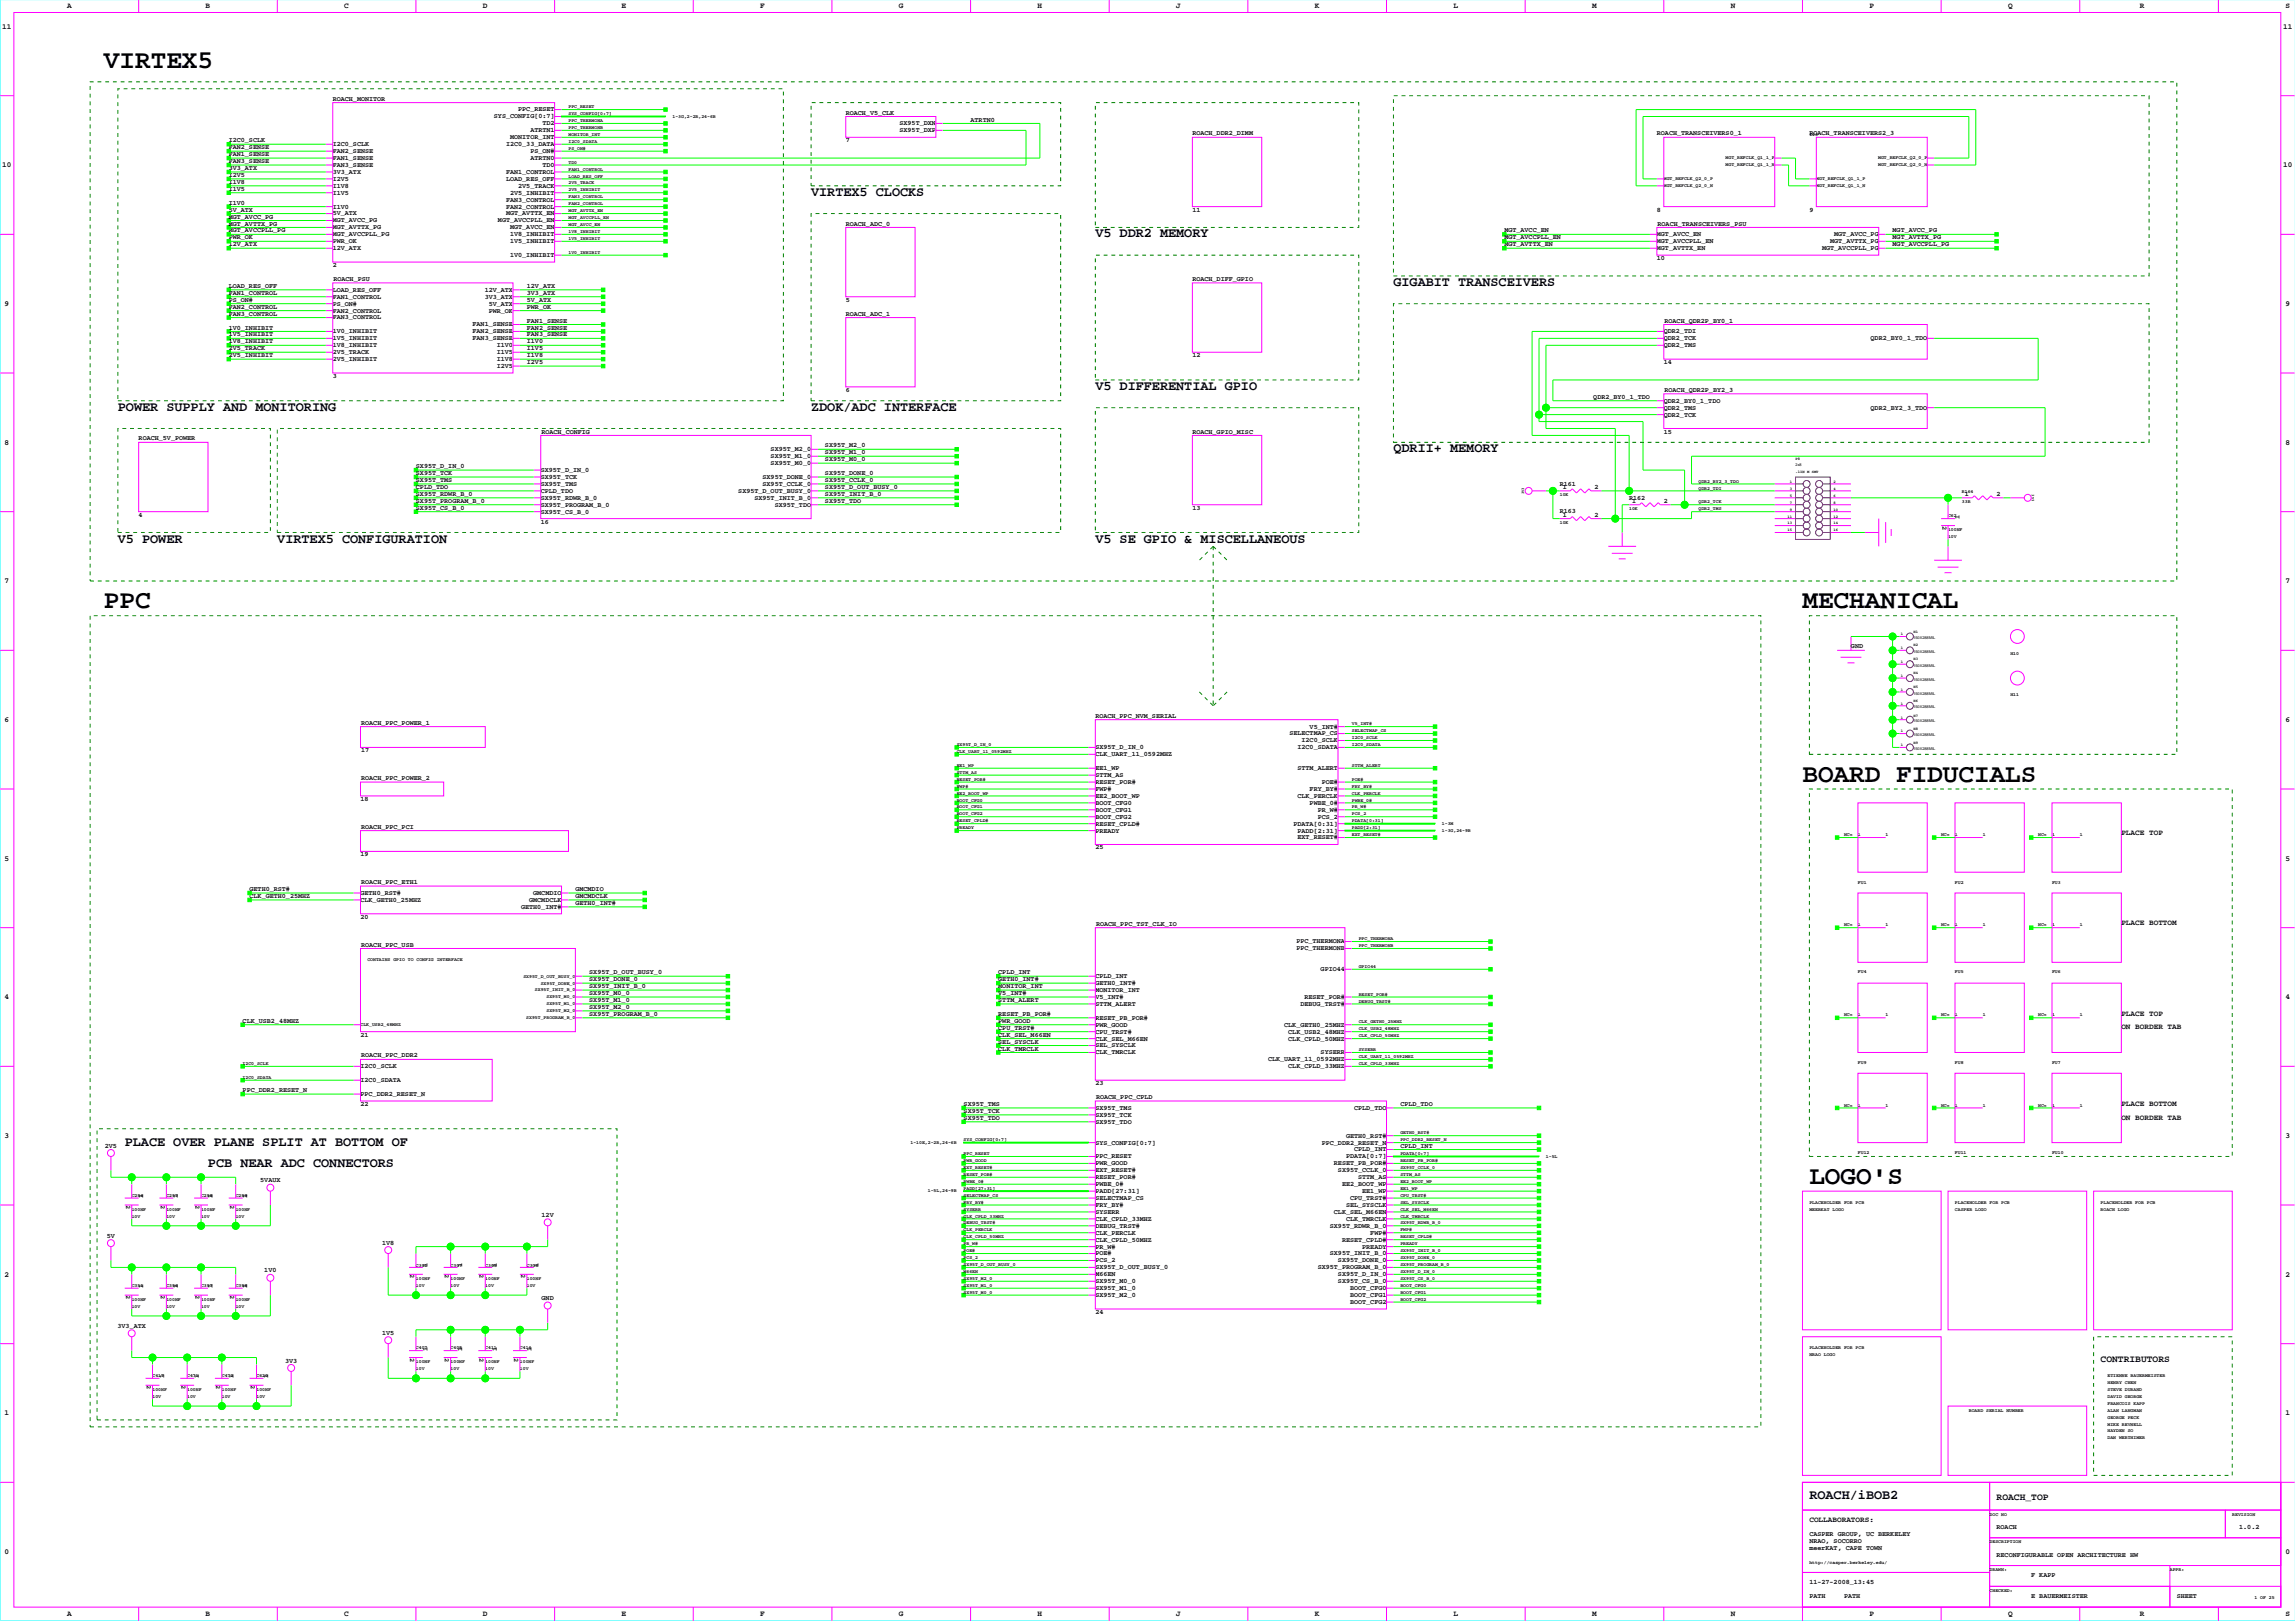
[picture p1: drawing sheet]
<svg xmlns="http://www.w3.org/2000/svg" width="841mm" height="594mm" viewBox="0 0 841 594" stroke-linecap="round" stroke-linejoin="round" font-family="sans-serif">
<defs><g id="words">
<g font-size="9.5">
<text x="38.1" y="24.7">VIRTEX5</text>
<text x="38.1" y="222.8">PPC</text>
<text x="660.2" y="222.8">MECHANICAL</text>
<text x="660.2" y="286.3">BOARD FIDUCIALS</text>
<text x="662.8" y="433.6">LOGO'S</text>
</g>
<g font-size="4.9">
<text x="297.1" y="71.7">VIRTEX5 CLOCKS</text>
<text x="401.2" y="87">V5 DDR2 MEMORY</text>
<text x="510.4" y="104.8">GIGABIT TRANSCEIVERS</text>
<text x="401.2" y="142.8">V5 DIFFERENTIAL GPIO</text>
<text x="43.2" y="150.5">POWER SUPPLY AND MONITORING</text>
<text x="297.1" y="150.5">ZDOK/ADC INTERFACE</text>
<text x="510.4" y="165.7">QDRII+ MEMORY</text>
<text x="43.2" y="198.7">V5 POWER</text>
<text x="101.6" y="198.7">VIRTEX5 CONFIGURATION</text>
<text x="401.2" y="198.7">V5 SE GPIO &amp; MISCELLANEOUS</text>
<text x="45.7" y="419.6">PLACE OVER PLANE SPLIT AT BOTTOM OF</text>
<text x="76.2" y="427.3">PCB NEAR ADC CONNECTORS</text>
<text x="662.8" y="549.2">ROACH/iBOB2</text>
</g>
<g font-size="3.5">
<text x="769.4" y="498.8">CONTRIBUTORS</text>
<text x="731.4" y="549.6">ROACH_TOP</text>
</g>
<g font-size="2.8">
<text x="24.5" y="2.8">A</text>
<text x="75.3" y="2.8">B</text>
<text x="126.1" y="2.8">C</text>
<text x="176.9" y="2.8">D</text>
<text x="227.7" y="2.8">E</text>
<text x="278.5" y="2.8">F</text>
<text x="329.3" y="2.8">G</text>
<text x="380.1" y="2.8">H</text>
<text x="430.9" y="2.8">J</text>
<text x="481.6" y="2.8">K</text>
<text x="532.4" y="2.8">L</text>
<text x="583.2" y="2.8">M</text>
<text x="634" y="2.8">N</text>
<text x="684.8" y="2.8">P</text>
<text x="735.6" y="2.8">Q</text>
<text x="783.8" y="2.8">R</text>
<text x="837.2" y="2.8">S</text>
<text x=".8" y="10.5">11</text>
<text x="836.3" y="10.5">11</text>
<text x=".8" y="61.2">10</text>
<text x="836.3" y="61.2">10</text>
<text x="1.7" y="112">9</text>
<text x="837.2" y="112">9</text>
<text x="1.7" y="162.8">8</text>
<text x="837.2" y="162.8">8</text>
<text x="1.7" y="213.6">7</text>
<text x="837.2" y="213.6">7</text>
<text x="1.7" y="264.4">6</text>
<text x="837.2" y="264.4">6</text>
<text x="777.1" y="306">PLACE TOP</text>
<text x="1.7" y="315.2">5</text>
<text x="837.2" y="315.2">5</text>
<text x="777.1" y="339">PLACE BOTTOM</text>
<text x="1.7" y="366">4</text>
<text x="837.2" y="366">4</text>
<text x="777.1" y="372">PLACE TOP</text>
<text x="777.1" y="377.1">ON BORDER TAB</text>
<text x="777.1" y="405">PLACE BOTTOM</text>
<text x="777.1" y="410.1">ON BORDER TAB</text>
<text x="1.7" y="416.8">3</text>
<text x="837.2" y="416.8">3</text>
<text x="1.7" y="467.5">2</text>
<text x="837.2" y="467.5">2</text>
<text x="1.7" y="518.3">1</text>
<text x="837.2" y="518.3">1</text>
<text x="662.8" y="557.4">COLLABORATORS:</text>
<text x="1.7" y="569.1">0</text>
<text x="837.2" y="569.1">0</text>
<text x="24.5" y="592">A</text>
<text x="75.3" y="592">B</text>
<text x="126.1" y="592">C</text>
<text x="176.9" y="592">D</text>
<text x="227.7" y="592">E</text>
<text x="278.5" y="592">F</text>
<text x="329.3" y="592">G</text>
<text x="380.1" y="592">H</text>
<text x="430.9" y="592">J</text>
<text x="481.6" y="592">K</text>
<text x="532.4" y="592">L</text>
<text x="583.2" y="592">M</text>
<text x="634" y="592">N</text>
<text x="684.8" y="592">P</text>
<text x="735.6" y="592">Q</text>
<text x="783.8" y="592">R</text>
<text x="837.2" y="592">S</text>
</g>
<g font-size="2.5">
<text x="121.9" y="36.9">ROACH_MONITOR</text>
<text x="189.8" y="40.8">PPC_RESET</text>
<text x="309.8" y="42">ROACH_V5_CLK</text>
<text x="180.9" y="43.4">SYS_CONFIG[0:7]</text>
<text x="198.7" y="45.9">TD2</text>
<text x="329.5" y="45.9">SX95T_DXN</text>
<text x="355.5" y="44.5">ATRTN0</text>
<text x="83.8" y="52.1">I2C0_SCLK</text>
<text x="121.9" y="53.5">I2C0_SCLK</text>
<text x="185.4" y="53.5">I2C0_33_DATA</text>
<text x="186.9" y="51">MONITOR_INT</text>
<text x="194.3" y="48.4">ATRTN1</text>
<text x="309.8" y="52.1">7</text>
<text x="329.5" y="48.4">SX95T_DXP</text>
<text x="436.8" y="49.6">ROACH_DDR2_DIMM</text>
<text x="606.9" y="49.6">ROACH_TRANSCEIVERS0_1</text>
<text x="662.8" y="49.6">ROACH_TRANSCEIVERS2_3</text>
<text x="83.8" y="59.7">FAN3_SENSE</text>
<text x="83.8" y="57.2">FAN1_SENSE</text>
<text x="83.8" y="54.7">FAN2_SENSE</text>
<text x="121.9" y="58.6">FAN1_SENSE</text>
<text x="121.9" y="56.1">FAN2_SENSE</text>
<text x="194.3" y="58.6">ATRTN0</text>
<text x="194.3" y="56.1">PS_ON#</text>
<text x="83.8" y="64.8">I2V5</text>
<text x="83.8" y="62.3">3V3_ATX</text>
<text x="121.9" y="63.7">3V3_ATX</text>
<text x="121.9" y="61.1">FAN3_SENSE</text>
<text x="185.4" y="63.7">FAN1_CONTROL</text>
<text x="198.7" y="61.1">TD0</text>
<text x="83.8" y="69.9">I1V5</text>
<text x="83.8" y="67.4">I1V8</text>
<text x="121.9" y="71.3">I1V5</text>
<text x="121.9" y="68.8">I1V8</text>
<text x="121.9" y="66.2">I2V5</text>
<text x="185.4" y="66.2">LOAD_RES_OFF</text>
<text x="186.9" y="71.3">2V5_INHIBIT</text>
<text x="189.8" y="68.8">2V5_TRACK</text>
<text x="83.8" y="77.5">5V_ATX</text>
<text x="83.8" y="75">I1V0</text>
<text x="121.9" y="76.4">I1V0</text>
<text x="185.4" y="76.4">FAN2_CONTROL</text>
<text x="185.4" y="73.8">FAN3_CONTROL</text>
<text x="436.8" y="77.5">11</text>
<text x="606.9" y="77.5">8</text>
<text x="662.8" y="77.5">9</text>
<text x="83.8" y="82.6">MGT_AVTTX_PG</text>
<text x="83.8" y="80.1">MGT_AVCC_PG</text>
<text x="121.9" y="78.9">5V_ATX</text>
<text x="121.9" y="81.5">MGT_AVCC_PG</text>
<text x="121.9" y="84">MGT_AVTTX_PG</text>
<text x="182.4" y="81.5">MGT_AVCCPLL_EN</text>
<text x="185.4" y="78.9">MGT_AVTTX_EN</text>
<text x="186.9" y="84">MGT_AVCC_EN</text>
<text x="309.8" y="82.6">ROACH_ADC_0</text>
<text x="607.2" y="82.6">ROACH_TRANSCEIVERS_PSU</text>
<text x="83.8" y="87.7">PWR_OK</text>
<text x="83.8" y="85.1">MGT_AVCCPLL_PG</text>
<text x="121.9" y="86.5">MGT_AVCCPLL_PG</text>
<text x="121.9" y="89.1">PWR_OK</text>
<text x="186.9" y="89.1">1V5_INHIBIT</text>
<text x="186.9" y="86.5">1V8_INHIBIT</text>
<text x="551.1" y="85.1">MGT_AVCC_EN</text>
<text x="551.1" y="87.7">MGT_AVCCPLL_EN</text>
<text x="606.9" y="89.1">MGT_AVCCPLL_EN</text>
<text x="606.9" y="86.5">MGT_AVCC_EN</text>
<text x="670.4" y="89.1">MGT_AVTTX_PG</text>
<text x="671.9" y="86.5">MGT_AVCC_PG</text>
<text x="693.3" y="87.7">MGT_AVTTX_PG</text>
<text x="693.3" y="85.1">MGT_AVCC_PG</text>
<text x="83.8" y="90.2">12V_ATX</text>
<text x="121.9" y="91.6">12V_ATX</text>
<text x="186.9" y="94.2">1V0_INHIBIT</text>
<text x="551.1" y="90.2">MGT_AVTTX_EN</text>
<text x="606.9" y="95.3">10</text>
<text x="606.9" y="91.6">MGT_AVTTX_EN</text>
<text x="667.4" y="91.6">MGT_AVCCPLL_PG</text>
<text x="693.3" y="90.2">MGT_AVCCPLL_PG</text>
<text x="121.9" y="97.7">2</text>
<text x="83.8" y="105.5">LOAD_RES_OFF</text>
<text x="83.8" y="108">FAN1_CONTROL</text>
<text x="121.9" y="106.8">LOAD_RES_OFF</text>
<text x="122.1" y="102.9">ROACH_PSU</text>
<text x="177.5" y="106.8">12V_ATX</text>
<text x="193" y="105.5">12V_ATX</text>
<text x="193" y="108">3V3_ATX</text>
<text x="436.8" y="102.9">ROACH_DIFF_GPIO</text>
<text x="83.8" y="113.1">FAN2_CONTROL</text>
<text x="83.8" y="110.5">PS_ON#</text>
<text x="121.9" y="111.9">PS_ON#</text>
<text x="121.9" y="109.4">FAN1_CONTROL</text>
<text x="177.5" y="109.4">3V3_ATX</text>
<text x="179" y="111.9">5V_ATX</text>
<text x="193" y="113.1">PWR_OK</text>
<text x="193" y="110.5">5V_ATX</text>
<text x="309.8" y="110.5">5</text>
<text x="83.8" y="115.6">FAN3_CONTROL</text>
<text x="121.9" y="117">FAN3_CONTROL</text>
<text x="121.9" y="114.5">FAN2_CONTROL</text>
<text x="173.1" y="119.5">FAN1_SENSE</text>
<text x="179" y="114.5">PWR_OK</text>
<text x="193" y="118.2">FAN1_SENSE</text>
<text x="309.8" y="115.6">ROACH_ADC_1</text>
<text x="609.7" y="118.2">ROACH_QDR2P_BY0_1</text>
<text x="83.8" y="120.7">1V0_INHIBIT</text>
<text x="83.8" y="123.2">1V5_INHIBIT</text>
<text x="83.8" y="125.8">1V8_INHIBIT</text>
<text x="121.9" y="124.6">1V5_INHIBIT</text>
<text x="121.9" y="122.1">1V0_INHIBIT</text>
<text x="173.1" y="124.6">FAN3_SENSE</text>
<text x="173.1" y="122.1">FAN2_SENSE</text>
<text x="193" y="125.8">I1V0</text>
<text x="193" y="123.2">FAN3_SENSE</text>
<text x="193" y="120.7">FAN2_SENSE</text>
<text x="609.5" y="124.6">QDR2_TCK</text>
<text x="609.5" y="122.1">QDR2_TDI</text>
<text x="685.2" y="124.6">QDR2_BY0_1_TDO</text>
<text x="83.8" y="128.3">2V5_TRACK</text>
<text x="83.8" y="130.8">2V5_INHIBIT</text>
<text x="121.9" y="129.7">2V5_TRACK</text>
<text x="121.9" y="127.2">1V8_INHIBIT</text>
<text x="182" y="129.7">I1V5</text>
<text x="182" y="127.2">I1V0</text>
<text x="193" y="128.3">I1V5</text>
<text x="193" y="130.8">I1V8</text>
<text x="436.8" y="130.8">12</text>
<text x="609.5" y="127.2">QDR2_TMS</text>
<text x="121.9" y="132.2">2V5_INHIBIT</text>
<text x="182" y="134.8">I2V5</text>
<text x="182" y="132.2">I1V8</text>
<text x="193" y="133.4">I2V5</text>
<text x="609.5" y="133.4">14</text>
<text x="121.9" y="138.5">3</text>
<text x="309.8" y="143.5">6</text>
<text x="609.7" y="143.5">ROACH_QDR2P_BY2_3</text>
<text x="583.6" y="146.1">QDR2_BY0_1_TDO</text>
<text x="609.5" y="147.5">QDR2_BY0_1_TDO</text>
<text x="609.5" y="152.6">QDR2_TCK</text>
<text x="609.5" y="150">QDR2_TMS</text>
<text x="685.2" y="150">QDR2_BY2_3_TDO</text>
<text x="50.8" y="161.3">ROACH_5V_POWER</text>
<text x="198.3" y="158.8">ROACH_CONFIG</text>
<text x="436.8" y="158.8">ROACH_GPIO_MISC</text>
<text x="609.5" y="158.8">15</text>
<text x="282.3" y="167.8">SX95T_M1_0</text>
<text x="282.3" y="165.3">SX95T_M2_0</text>
<text x="302.2" y="163.9">SX95T_M2_0</text>
<text x="302.2" y="166.4">SX95T_M1_0</text>
<text x="152.4" y="171.5">SX95T_D_IN_0</text>
<text x="198.1" y="172.9">SX95T_D_IN_0</text>
<text x="282.3" y="170.3">SX95T_M0_0</text>
<text x="302.2" y="168.9">SX95T_M0_0</text>
<text x="152.4" y="174">SX95T_TCK</text>
<text x="152.4" y="176.6">SX95T_TMS</text>
<text x="152.4" y="179.1">CPLD_TDO</text>
<text x="198.1" y="178">SX95T_TMS</text>
<text x="198.1" y="175.4">SX95T_TCK</text>
<text x="279.3" y="178">SX95T_CCLK_0</text>
<text x="279.3" y="175.4">SX95T_DONE_0</text>
<text x="302.2" y="179.1">SX95T_D_OUT_BUSY_0</text>
<text x="302.2" y="176.6">SX95T_CCLK_0</text>
<text x="302.2" y="174">SX95T_DONE_0</text>
<text x="571.4" y="177.8">R161</text>
<text x="572.4" y="179.1">1</text>
<text x="584.1" y="179.1">2</text>
<text x="152.4" y="181.6">SX95T_RDWR_B_0</text>
<text x="152.4" y="184.2">SX95T_PROGRAM_B_0</text>
<text x="198.1" y="185.6">SX95T_PROGRAM_B_0</text>
<text x="198.1" y="183">SX95T_RDWR_B_0</text>
<text x="198.1" y="180.5">CPLD_TDO</text>
<text x="270.4" y="180.5">SX95T_D_OUT_BUSY_0</text>
<text x="276.4" y="183">SX95T_INIT_B_0</text>
<text x="283.8" y="185.6">SX95T_TDO</text>
<text x="302.2" y="181.6">SX95T_INIT_B_0</text>
<text x="302.2" y="184.2">SX95T_TDO</text>
<text x="596.8" y="183.2">R162</text>
<text x="597.8" y="184.2">1</text>
<text x="609.5" y="184.2">2</text>
<text x="719.7" y="181.6">1</text>
<text x="731.4" y="181.6">2</text>
<text x="50.8" y="189.3">4</text>
<text x="152.4" y="186.7">SX95T_CS_B_0</text>
<text x="198.1" y="191.8">16</text>
<text x="198.1" y="188.1">SX95T_CS_B_0</text>
<text x="436.8" y="186.7">13</text>
<text x="571.4" y="188">R163</text>
<text x="572.4" y="189.3">1</text>
<text x="584.1" y="189.3">2</text>
<text x="717.8" y="190" transform="rotate(-90 717.8 190)">1</text>
<text x="711.5" y="192.5" transform="rotate(90 711.5 192.5)">2</text>
<text x="678" y="237.5">GND</text>
<text x="401.2" y="262.9">ROACH_PPC_NVM_SERIAL</text>
<text x="132.3" y="265.4">ROACH_PPC_POWER_1</text>
<text x="472.3" y="269.4">SELECTMAP_CS</text>
<text x="479.7" y="266.8">V5_INT#</text>
<text x="132.3" y="275.6">17</text>
<text x="401.2" y="274.5">SX95T_D_IN_0</text>
<text x="475.3" y="274.5">I2C0_SDATA</text>
<text x="476.8" y="271.9">I2C0_SCLK</text>
<text x="401.2" y="277">CLK_UART_11_0592MHZ</text>
<text x="132.3" y="285.8">ROACH_PPC_POWER_2</text>
<text x="401.2" y="282.1">EE1_WP</text>
<text x="401.2" y="287.1">RESET_POR#</text>
<text x="401.2" y="284.6">STTM_AS</text>
<text x="475.3" y="282.1">STTM_ALERT</text>
<text x="484.2" y="287.1">POE#</text>
<text x="132" y="293.4">18</text>
<text x="401.2" y="292.2">EE2_BOOT_WP</text>
<text x="401.2" y="289.7">FWP#</text>
<text x="475.3" y="292.2">CLK_PERCLK</text>
<text x="479.7" y="289.7">FRY_BY#</text>
<text x="401.2" y="294.8">BOOT_CFG0</text>
<text x="401.2" y="297.3">BOOT_CFG1</text>
<text x="401.2" y="299.8">BOOT_CFG2</text>
<text x="479.7" y="294.8">PWBE_0#</text>
<text x="482.7" y="299.8">PCS_2</text>
<text x="482.7" y="297.3">PR_W#</text>
<text x="132.3" y="303.5">ROACH_PPC_PCI</text>
<text x="401.2" y="304.9">PREADY</text>
<text x="401.2" y="302.4">RESET_CPLD#</text>
<text x="473.8" y="302.4">PDATA[0:31]</text>
<text x="475.3" y="304.9">PADD[2:31]</text>
<text x="401.2" y="311">25</text>
<text x="475.3" y="307.5">EXT_RESET#</text>
<text x="132" y="313.7">19</text>
<text x="132.3" y="323.8">ROACH_PPC_ETH1</text>
<text x="91.4" y="328.9">CLK_GETH0_25MHZ</text>
<text x="91.4" y="326.4">GETH0_RST#</text>
<text x="132" y="327.8">GETH0_RST#</text>
<text x="195.3" y="327.8">GMCMDIO</text>
<text x="210.8" y="328.9">GMCMDCLK</text>
<text x="210.8" y="326.4">GMCMDIO</text>
<text x="132" y="330.3">CLK_GETH0_25MHZ</text>
<text x="190.9" y="332.9">GETH0_INT#</text>
<text x="193.8" y="330.3">GMCMDCLK</text>
<text x="210.8" y="331.5">GETH0_INT#</text>
<text x="132" y="336.5">20</text>
<text x="401.5" y="339.1">ROACH_PPC_TST_CLK_IO</text>
<text x="132.3" y="346.7">ROACH_PPC_USB</text>
<text x="474.9" y="345.6">PPC_THERMONA</text>
<text x="474.9" y="348.1">PPC_THERMONB</text>
<text x="215.9" y="356.9">SX95T_D_OUT_BUSY_0</text>
<text x="215.9" y="359.4">SX95T_DONE_0</text>
<text x="365.7" y="356.9">CPLD_INT</text>
<text x="365.7" y="359.4">GETH0_INT#</text>
<text x="401.2" y="358.3">CPLD_INT</text>
<text x="483.8" y="355.7">GPIO44</text>
<text x="215.9" y="361.9">SX95T_INIT_B_0</text>
<text x="215.9" y="364.5">SX95T_M0_0</text>
<text x="365.7" y="361.9">MONITOR_INT</text>
<text x="365.7" y="364.5">V5_INT#</text>
<text x="401.2" y="363.3">MONITOR_INT</text>
<text x="401.2" y="365.9">V5_INT#</text>
<text x="401.2" y="360.8">GETH0_INT#</text>
<text x="477.8" y="365.9">RESET_POR#</text>
<text x="215.9" y="369.6">SX95T_M2_0</text>
<text x="215.9" y="367">SX95T_M1_0</text>
<text x="365.7" y="367">STTM_ALERT</text>
<text x="401.2" y="368.4">STTM_ALERT</text>
<text x="476.3" y="368.4">DEBUG_TRST#</text>
<text x="88.9" y="374.6">CLK_USB2_48MHZ</text>
<text x="215.9" y="372.1">SX95T_PROGRAM_B_0</text>
<text x="365.7" y="377.2">CPU_TRST#</text>
<text x="365.7" y="374.6">PWR_GOOD</text>
<text x="365.7" y="372.1">RESET_PB_POR#</text>
<text x="401.2" y="376">PWR_GOOD</text>
<text x="401.2" y="373.5">RESET_PB_POR#</text>
<text x="470.4" y="376">CLK_GETH0_25MHZ</text>
<text x="132" y="379.7">21</text>
<text x="365.7" y="382.3">SEL_SYSCLK</text>
<text x="365.7" y="379.7">CLK_SEL_M66EN</text>
<text x="401.2" y="381.1">CLK_SEL_M66EN</text>
<text x="401.2" y="378.6">CPU_TRST#</text>
<text x="401.2" y="383.6">SEL_SYSCLK</text>
<text x="471.9" y="381.1">CLK_CPLD_50MHZ</text>
<text x="471.9" y="378.6">CLK_USB2_48MHZ</text>
<text x="132.3" y="387.3">ROACH_PPC_DDR2</text>
<text x="365.7" y="384.8">CLK_TMRCLK</text>
<text x="401.2" y="386.2">CLK_TMRCLK</text>
<text x="464.5" y="388.7">CLK_UART_11_0592MHZ</text>
<text x="483.8" y="386.2">SYSERR</text>
<text x="132" y="391.3">I2C0_SCLK</text>
<text x="471.9" y="391.3">CLK_CPLD_33MHZ</text>
<text x="88.9" y="400">PPC_DDR2_RESET_N</text>
<text x="132" y="401.4">PPC_DDR2_RESET_N</text>
<text x="132" y="396.3">I2C0_SDATA</text>
<text x="401.2" y="397.5">23</text>
<text x="132" y="405.1">22</text>
<text x="353" y="407.6">SX95T_TCK</text>
<text x="353" y="405.1">SX95T_TMS</text>
<text x="401.2" y="406.5">SX95T_TMS</text>
<text x="401.5" y="402.6">ROACH_PPC_CPLD</text>
<text x="496" y="406.5">CPLD_TDO</text>
<text x="513" y="405.1">CPLD_TDO</text>
<text x="353" y="410.2">SX95T_TDO</text>
<text x="401.2" y="411.6">SX95T_TDO</text>
<text x="401.2" y="409">SX95T_TCK</text>
<text x="401.2" y="419.2">SYS_CONFIG[0:7]</text>
<text x="484.2" y="419.2">PPC_DDR2_RESET_N</text>
<text x="493.1" y="416.7">GETH0_RST#</text>
<text x="38.4" y="420.3">2V5</text>
<text x="401.2" y="424.3">PPC_RESET</text>
<text x="493.1" y="424.3">PDATA[0:7]</text>
<text x="496" y="421.7">CPLD_INT</text>
<text x="513" y="420.3">CPLD_INT</text>
<text x="401.2" y="429.4">EXT_RESET#</text>
<text x="401.2" y="431.9">RESET_POR#</text>
<text x="401.2" y="426.8">PWR_GOOD</text>
<text x="488.6" y="426.8">RESET_PB_POR#</text>
<text x="490.1" y="429.4">SX95T_CCLK_0</text>
<text x="497.5" y="431.9">STTM_AS</text>
<text x="95.3" y="433">5VAUX</text>
<text x="401.2" y="437">PADD[27:31]</text>
<text x="401.2" y="434.4">PWBE_0#</text>
<text x="491.6" y="434.4">EE2_BOOT_WP</text>
<text x="499" y="437">EE1_WP</text>
<text x="46.2" y="441.4" transform="rotate(90 46.2 441.4)">2</text>
<text x="52.5" y="438.8" transform="rotate(-90 52.5 438.8)">1</text>
<text x="58.9" y="441.4" transform="rotate(90 58.9 441.4)">2</text>
<text x="65.2" y="438.8" transform="rotate(-90 65.2 438.8)">1</text>
<text x="71.6" y="441.4" transform="rotate(90 71.6 441.4)">2</text>
<text x="77.9" y="438.8" transform="rotate(-90 77.9 438.8)">1</text>
<text x="84.3" y="441.4" transform="rotate(90 84.3 441.4)">2</text>
<text x="90.6" y="438.8" transform="rotate(-90 90.6 438.8)">1</text>
<text x="401.2" y="442.1">FRY_BY#</text>
<text x="401.2" y="439.5">SELECTMAP_CS</text>
<text x="493.1" y="442.1">SEL_SYSCLK</text>
<text x="494.5" y="439.5">CPU_TRST#</text>
<text x="198.4" y="445.7">12V</text>
<text x="401.2" y="447.1">CLK_CPLD_33MHZ</text>
<text x="401.2" y="449.7">DEBUG_TRST#</text>
<text x="401.2" y="444.6">SYSERR</text>
<text x="487.1" y="449.7">SX95T_RDWR_B_0</text>
<text x="488.6" y="444.6">CLK_SEL_M66EN</text>
<text x="493.1" y="447.1">CLK_TMRCLK</text>
<text x="39.1" y="453.4">5V</text>
<text x="140" y="455.9">1V8</text>
<text x="401.2" y="454.8">CLK_CPLD_50MHZ</text>
<text x="401.2" y="452.2">CLK_PERCLK</text>
<text x="491.6" y="454.8">RESET_CPLD#</text>
<text x="502" y="452.2">FWP#</text>
<text x="401.2" y="459.8">POE#</text>
<text x="401.2" y="457.3">PR_W#</text>
<text x="487.1" y="459.8">SX95T_INIT_B_0</text>
<text x="499" y="457.3">PREADY</text>
<text x="96.8" y="466.1">1V0</text>
<text x="150.3" y="466.8" transform="rotate(90 150.3 466.8)">2</text>
<text x="156.6" y="464.2" transform="rotate(-90 156.6 464.2)">1</text>
<text x="163" y="466.8" transform="rotate(90 163 466.8)">2</text>
<text x="169.3" y="464.2" transform="rotate(-90 169.3 464.2)">1</text>
<text x="175.7" y="466.8" transform="rotate(90 175.7 466.8)">2</text>
<text x="182" y="464.2" transform="rotate(-90 182 464.2)">1</text>
<text x="190.9" y="466.8" transform="rotate(90 190.9 466.8)">2</text>
<text x="197.2" y="464.2" transform="rotate(-90 197.2 464.2)">1</text>
<text x="401.2" y="467.4">M66EN</text>
<text x="401.2" y="462.4">PCS_2</text>
<text x="401.2" y="464.9">SX95T_D_OUT_BUSY_0</text>
<text x="482.7" y="464.9">SX95T_PROGRAM_B_0</text>
<text x="490.1" y="462.4">SX95T_DONE_0</text>
<text x="490.1" y="467.4">SX95T_D_IN_0</text>
<text x="52.5" y="471.8" transform="rotate(-90 52.5 471.8)">1</text>
<text x="65.2" y="471.8" transform="rotate(-90 65.2 471.8)">1</text>
<text x="77.9" y="471.8" transform="rotate(-90 77.9 471.8)">1</text>
<text x="90.6" y="471.8" transform="rotate(-90 90.6 471.8)">1</text>
<text x="401.2" y="470">SX95T_M0_0</text>
<text x="401.2" y="472.5">SX95T_M1_0</text>
<text x="490.1" y="470">SX95T_CS_B_0</text>
<text x="494.5" y="472.5">BOOT_CFG0</text>
<text x="46.2" y="474.4" transform="rotate(90 46.2 474.4)">2</text>
<text x="58.9" y="474.4" transform="rotate(90 58.9 474.4)">2</text>
<text x="71.6" y="474.4" transform="rotate(90 71.6 474.4)">2</text>
<text x="84.3" y="474.4" transform="rotate(90 84.3 474.4)">2</text>
<text x="198.4" y="476.2">GND</text>
<text x="401.2" y="475.1">SX95T_M2_0</text>
<text x="494.5" y="475.1">BOOT_CFG1</text>
<text x="494.5" y="477.6">BOOT_CFG2</text>
<text x="401.2" y="481.3">24</text>
<text x="43.1" y="486.4">3V3_ATX</text>
<text x="140" y="488.9">1V5</text>
<text x="150.3" y="497.2" transform="rotate(90 150.3 497.2)">2</text>
<text x="156.6" y="494.7" transform="rotate(-90 156.6 494.7)">1</text>
<text x="163" y="497.2" transform="rotate(90 163 497.2)">2</text>
<text x="169.3" y="494.7" transform="rotate(-90 169.3 494.7)">1</text>
<text x="175.7" y="497.2" transform="rotate(90 175.7 497.2)">2</text>
<text x="182" y="494.7" transform="rotate(-90 182 494.7)">1</text>
<text x="188.4" y="497.2" transform="rotate(90 188.4 497.2)">2</text>
<text x="194.7" y="494.7" transform="rotate(-90 194.7 494.7)">1</text>
<text x="104.4" y="499.1">3V3</text>
<text x="53.8" y="507.4" transform="rotate(90 53.8 507.4)">2</text>
<text x="60.1" y="504.8" transform="rotate(-90 60.1 504.8)">1</text>
<text x="66.5" y="507.4" transform="rotate(90 66.5 507.4)">2</text>
<text x="72.8" y="504.8" transform="rotate(-90 72.8 504.8)">1</text>
<text x="79.2" y="507.4" transform="rotate(90 79.2 507.4)">2</text>
<text x="85.5" y="504.8" transform="rotate(-90 85.5 504.8)">1</text>
<text x="91.9" y="507.4" transform="rotate(90 91.9 507.4)">2</text>
<text x="98.2" y="504.8" transform="rotate(-90 98.2 504.8)">1</text>
<text x="662.8" y="562.6">CASPER GROUP, UC BERKELEY</text>
<text x="731.4" y="560">ROACH</text>
<text x="820.2" y="560">1.0.2</text>
<text x="662.8" y="565.1">NRAO, SOCORRO</text>
<text x="662.8" y="567.6">meerKAT, CAPE TOWN</text>
<text x="731.4" y="570.2">RECONFIGURABLE OPEN ARCHITECTURE HW</text>
<text x="662.8" y="580.3">11-27-2008_13:45</text>
<text x="744.1" y="577.8">F KAPP</text>
<text x="662.8" y="585.4">PATH</text>
<text x="675.5" y="585.4">PATH</text>
<text x="744.1" y="585.4">E BAUERMEISTER</text>
<text x="797.4" y="585.4">SHEET</text>
</g>
<g font-size="1.8">
<text x="208.2" y="39.6">PPC_RESET</text>
<text x="208.2" y="47.2">PPC_THERMONB</text>
<text x="208.2" y="44.7">PPC_THERMONA</text>
<text x="208.2" y="42.2">SYS_CONFIG[0:7]</text>
<text x="246.3" y="43.2">1-3G,2-2R,24-6B</text>
<text x="208.2" y="49.8">MONITOR_INT</text>
<text x="208.2" y="52.3">I2C0_SDATA</text>
<text x="662.8" y="49.8">1I3</text>
<text x="208.2" y="54.9">PS_ON#</text>
<text x="208.2" y="59.9">TD0</text>
<text x="632.1" y="58.4">MGT_REFCLK_Q1_1_P</text>
<text x="688" y="58.4">MGT_REFCLK_Q2_0_P</text>
<text x="208.2" y="65">LOAD_RES_OFF</text>
<text x="208.2" y="62.5">FAN1_CONTROL</text>
<text x="632.1" y="60.9">MGT_REFCLK_Q1_1_N</text>
<text x="688" y="60.9">MGT_REFCLK_Q2_0_N</text>
<text x="208.2" y="67.6">2V5_TRACK</text>
<text x="208.2" y="70.1">2V5_INHIBIT</text>
<text x="609.5" y="66">MGT_REFCLK_Q2_0_P</text>
<text x="609.5" y="68.6">MGT_REFCLK_Q2_0_N</text>
<text x="665.3" y="66">MGT_REFCLK_Q1_1_P</text>
<text x="665.3" y="68.6">MGT_REFCLK_Q1_1_N</text>
<text x="208.2" y="77.7">MGT_AVTTX_EN</text>
<text x="208.2" y="75.2">FAN2_CONTROL</text>
<text x="208.2" y="72.6">FAN3_CONTROL</text>
<text x="208.2" y="82.8">MGT_AVCC_EN</text>
<text x="208.2" y="80.3">MGT_AVCCPLL_EN</text>
<text x="208.2" y="87.9">1V5_INHIBIT</text>
<text x="208.2" y="85.3">1V8_INHIBIT</text>
<text x="208.2" y="93">1V0_INHIBIT</text>
<text x="622.2" y="176.8">QDR2_BY2_3_TDO</text>
<text x="622.2" y="179.3">QDR2_TDI</text>
<text x="571.4" y="181.8">10K</text>
<text x="622.2" y="184.4">QDR2_TCK</text>
<text x="718.7" y="180.6">R164</text>
<text x="718.7" y="184.4">33R</text>
<text x="571.4" y="192">10K</text>
<text x="596.8" y="186.9">10K</text>
<text x="622.2" y="186.9">QDR2_TMS</text>
<text x="713.6" y="189.5">C62</text>
<text x="713.6" y="194.5">100NF</text>
<text x="713.6" y="197.1">10V</text>
<text x="736.4" y="239.7">H10</text>
<text x="736.4" y="255">H11</text>
<text x="495.2" y="265.6">V5_INT#</text>
<text x="495.2" y="268.2">SELECTMAP_CS</text>
<text x="350.4" y="275.8">CLK_UART_11_0592MHZ</text>
<text x="350.4" y="273.3">SX95T_D_IN_0</text>
<text x="495.2" y="270.7">I2C0_SCLK</text>
<text x="495.2" y="273.3">I2C0_SDATA</text>
<text x="350.4" y="280.9">EE1_WP</text>
<text x="495.2" y="280.9">STTM_ALERT</text>
<text x="350.4" y="286">RESET_POR#</text>
<text x="350.4" y="283.4">STTM_AS</text>
<text x="495.2" y="286">POE#</text>
<text x="350.4" y="293.6">BOOT_CFG0</text>
<text x="350.4" y="291">EE2_BOOT_WP</text>
<text x="350.4" y="288.5">FWP#</text>
<text x="495.2" y="293.6">PWBE_0#</text>
<text x="495.2" y="291">CLK_PERCLK</text>
<text x="495.2" y="288.5">FRY_BY#</text>
<text x="350.4" y="298.7">BOOT_CFG2</text>
<text x="350.4" y="296.1">BOOT_CFG1</text>
<text x="495.2" y="298.7">PCS_2</text>
<text x="495.2" y="296.1">PR_W#</text>
<text x="350.4" y="301.2">RESET_CPLD#</text>
<text x="350.4" y="303.7">PREADY</text>
<text x="495.2" y="303.7">PADD[2:31]</text>
<text x="495.2" y="301.2">PDATA[0:31]</text>
<text x="528.2" y="304.7">1-3G,24-9B</text>
<text x="528.2" y="302.2">1-3M</text>
<text x="495.2" y="306.3">EXT_RESET#</text>
<text x="675.5" y="306.3">NC=</text>
<text x="680.6" y="306.3">1</text>
<text x="690.7" y="306.3">1</text>
<text x="711" y="306.3">NC=</text>
<text x="716.1" y="306.3">1</text>
<text x="726.3" y="306.3">1</text>
<text x="746.6" y="306.3">NC=</text>
<text x="751.7" y="306.3">1</text>
<text x="761.8" y="306.3">1</text>
<text x="680.6" y="323.8">FU1</text>
<text x="716.1" y="323.8">FU2</text>
<text x="751.7" y="323.8">FU3</text>
<text x="675.5" y="339.3">NC=</text>
<text x="680.6" y="339.3">1</text>
<text x="690.7" y="339.3">1</text>
<text x="711" y="339.3">NC=</text>
<text x="716.1" y="339.3">1</text>
<text x="726.3" y="339.3">1</text>
<text x="746.6" y="339.3">NC=</text>
<text x="751.7" y="339.3">1</text>
<text x="761.8" y="339.3">1</text>
<text x="497.7" y="346.9">PPC_THERMONB</text>
<text x="497.7" y="344.4">PPC_THERMONA</text>
<text x="134.6" y="352">CONTAINS GPIO TO CONFIG INTERFACE</text>
<text x="191.7" y="358.1">SX95T_D_OUT_BUSY_0</text>
<text x="497.7" y="354.5">GPIO44</text>
<text x="680.6" y="356.5">FU4</text>
<text x="716.1" y="356.5">FU5</text>
<text x="751.7" y="356.5">FU6</text>
<text x="196" y="363.1">SX95T_INIT_B_0</text>
<text x="198.1" y="360.6">SX95T_DONE_0</text>
<text x="200.2" y="365.7">SX95T_M0_0</text>
<text x="497.7" y="364.7">RESET_POR#</text>
<text x="200.2" y="368.2">SX95T_M1_0</text>
<text x="200.2" y="370.8">SX95T_M2_0</text>
<text x="497.7" y="367.2">DEBUG_TRST#</text>
<text x="132" y="375.8">CLK_USB2_48MHZ</text>
<text x="192.8" y="373.3">SX95T_PROGRAM_B_0</text>
<text x="497.7" y="374.8">CLK_GETH0_25MHZ</text>
<text x="497.7" y="377.4">CLK_USB2_48MHZ</text>
<text x="675.5" y="372.3">NC=</text>
<text x="680.6" y="372.3">1</text>
<text x="690.7" y="372.3">1</text>
<text x="711" y="372.3">NC=</text>
<text x="716.1" y="372.3">1</text>
<text x="726.3" y="372.3">1</text>
<text x="746.6" y="372.3">NC=</text>
<text x="751.7" y="372.3">1</text>
<text x="761.8" y="372.3">1</text>
<text x="497.7" y="379.9">CLK_CPLD_50MHZ</text>
<text x="497.7" y="385">SYSERR</text>
<text x="497.7" y="387.5">CLK_UART_11_0592MHZ</text>
<text x="680.6" y="389.6">FU9</text>
<text x="716.1" y="389.6">FU8</text>
<text x="751.7" y="389.6">FU7</text>
<text x="88.9" y="390.1">I2C0_SCLK</text>
<text x="88.9" y="395.1">I2C0_SDATA</text>
<text x="497.7" y="390.1">CLK_CPLD_33MHZ</text>
<text x="675.5" y="405.3">NC=</text>
<text x="680.6" y="405.3">1</text>
<text x="690.7" y="405.3">1</text>
<text x="711" y="405.3">NC=</text>
<text x="716.1" y="405.3">1</text>
<text x="726.3" y="405.3">1</text>
<text x="746.6" y="405.3">NC=</text>
<text x="751.7" y="405.3">1</text>
<text x="761.8" y="405.3">1</text>
<text x="333.5" y="419">1-10E,2-2R,24-6B</text>
<text x="353" y="418">SYS_CONFIG[0:7]</text>
<text x="513" y="415.5">GETH0_RST#</text>
<text x="513" y="418">PPC_DDR2_RESET_N</text>
<text x="353" y="425.6">PWR_GOOD</text>
<text x="353" y="423.1">PPC_RESET</text>
<text x="513" y="425.6">RESET_PB_POR#</text>
<text x="513" y="423.1">PDATA[0:7]</text>
<text x="566.3" y="424.1">1-5L</text>
<text x="680.6" y="422.6">FU12</text>
<text x="716.1" y="422.6">FU11</text>
<text x="751.7" y="422.6">FU10</text>
<text x="353" y="430.7">RESET_POR#</text>
<text x="353" y="428.2">EXT_RESET#</text>
<text x="513" y="430.7">STTM_AS</text>
<text x="513" y="428.2">SX95T_CCLK_0</text>
<text x="339.9" y="436.8">1-5L,24-9B</text>
<text x="353" y="433.2">PWBE_0#</text>
<text x="353" y="435.8">PADD[27:31]</text>
<text x="513" y="433.2">EE2_BOOT_WP</text>
<text x="513" y="435.8">EE1_WP</text>
<text x="48.2" y="438.3">C296</text>
<text x="48.2" y="443.4">100NF</text>
<text x="60.9" y="438.3">C297</text>
<text x="60.9" y="443.4">100NF</text>
<text x="73.6" y="438.3">C298</text>
<text x="73.6" y="443.4">100NF</text>
<text x="86.3" y="438.3">C299</text>
<text x="86.3" y="443.4">100NF</text>
<text x="353" y="443.4">SYSERR</text>
<text x="353" y="440.9">FRY_BY#</text>
<text x="353" y="438.3">SELECTMAP_CS</text>
<text x="513" y="440.9">SEL_SYSCLK</text>
<text x="513" y="443.4">CLK_SEL_M66EN</text>
<text x="513" y="438.3">CPU_TRST#</text>
<text x="662.8" y="440.9">PLACEHOLDER FOR PCB</text>
<text x="662.8" y="443.4">MEERKAT LOGO</text>
<text x="716.1" y="440.9">PLACEHOLDER FOR PCB</text>
<text x="716.1" y="443.4">CASPER LOGO</text>
<text x="769.4" y="440.9">PLACEHOLDER FOR PCB</text>
<text x="769.4" y="443.4">ROACH LOGO</text>
<text x="48.2" y="445.9">10V</text>
<text x="60.9" y="445.9">10V</text>
<text x="73.6" y="445.9">10V</text>
<text x="86.3" y="445.9">10V</text>
<text x="353" y="445.9">CLK_CPLD_33MHZ</text>
<text x="353" y="448.5">DEBUG_TRST#</text>
<text x="513" y="445.9">CLK_TMRCLK</text>
<text x="513" y="448.5">SX95T_RDWR_B_0</text>
<text x="353" y="453.6">CLK_CPLD_50MHZ</text>
<text x="353" y="451">CLK_PERCLK</text>
<text x="513" y="453.6">RESET_CPLD#</text>
<text x="513" y="451">FWP#</text>
<text x="353" y="461.2">PCS_2</text>
<text x="353" y="456.1">PR_W#</text>
<text x="353" y="458.6">POE#</text>
<text x="513" y="458.6">SX95T_INIT_B_0</text>
<text x="513" y="461.2">SX95T_DONE_0</text>
<text x="513" y="456.1">PREADY</text>
<text x="152.4" y="464">C301</text>
<text x="165.1" y="464">C307</text>
<text x="177.8" y="464">C305</text>
<text x="193" y="464">C306</text>
<text x="353" y="463.7">SX95T_D_OUT_BUSY_0</text>
<text x="353" y="466.3">M66EN</text>
<text x="513" y="463.7">SX95T_PROGRAM_B_0</text>
<text x="513" y="466.3">SX95T_D_IN_0</text>
<text x="48.2" y="471.3">C351</text>
<text x="60.9" y="471.3">C396</text>
<text x="73.6" y="471.3">C397</text>
<text x="86.3" y="471.3">C398</text>
<text x="152.4" y="468.8">100NF</text>
<text x="152.4" y="471.3">10V</text>
<text x="165.1" y="468.8">100NF</text>
<text x="165.1" y="471.3">10V</text>
<text x="177.8" y="468.8">100NF</text>
<text x="177.8" y="471.3">10V</text>
<text x="193" y="468.8">100NF</text>
<text x="193" y="471.3">10V</text>
<text x="353" y="473.9">SX95T_M0_0</text>
<text x="353" y="468.8">SX95T_M2_0</text>
<text x="353" y="471.3">SX95T_M1_0</text>
<text x="513" y="473.9">BOOT_CFG1</text>
<text x="513" y="471.3">BOOT_CFG0</text>
<text x="513" y="468.8">SX95T_CS_B_0</text>
<text x="48.2" y="476.7">100NF</text>
<text x="48.2" y="479">10V</text>
<text x="60.9" y="476.7">100NF</text>
<text x="60.9" y="479">10V</text>
<text x="73.6" y="476.7">100NF</text>
<text x="73.6" y="479">10V</text>
<text x="86.3" y="476.7">100NF</text>
<text x="86.3" y="479">10V</text>
<text x="513" y="476.4">BOOT_CFG2</text>
<text x="152.4" y="494.2">C407</text>
<text x="165.1" y="494.2">C408</text>
<text x="177.8" y="494.2">C411</text>
<text x="190.5" y="494.2">C414</text>
<text x="662.8" y="494.2">PLACEHOLDER FOR PCB</text>
<text x="662.8" y="496.7">NRAO LOGO</text>
<text x="152.4" y="499.3">100NF</text>
<text x="152.4" y="501.8">10V</text>
<text x="165.1" y="499.3">100NF</text>
<text x="165.1" y="501.8">10V</text>
<text x="177.8" y="499.3">100NF</text>
<text x="177.8" y="501.8">10V</text>
<text x="190.5" y="499.3">100NF</text>
<text x="190.5" y="501.8">10V</text>
<text x="55.9" y="504.3">C417</text>
<text x="55.9" y="509.4">100NF</text>
<text x="68.6" y="504.3">C471</text>
<text x="68.6" y="509.4">100NF</text>
<text x="81.3" y="504.3">C472</text>
<text x="81.3" y="509.4">100NF</text>
<text x="94" y="504.3">C620</text>
<text x="94" y="509.4">100NF</text>
<text x="772" y="504.3">ETIENNE BAUERMEISTER</text>
<text x="772" y="506.9">HENRY CHEN</text>
<text x="772" y="509.4">STEVE DURAND</text>
<text x="55.9" y="512">10V</text>
<text x="68.6" y="512">10V</text>
<text x="81.3" y="512">10V</text>
<text x="94" y="512">10V</text>
<text x="772" y="512">DAVID GEORGE</text>
<text x="772" y="514.5">FRANCOIS KAPP</text>
<text x="721.2" y="517">BOARD SERIAL NUMBER</text>
<text x="772" y="517">ALAN LANGMAN</text>
<text x="772" y="519.6">GEORGE PECK</text>
<text x="772" y="522.1">MIKE REVNELL</text>
<text x="772" y="524.7">HAYDEN SO</text>
<text x="772" y="527.2">DAN WERTHIMER</text>
<text x="728.8" y="555.1">DOC NO</text>
<text x="817.7" y="555.1">REVISION</text>
<text x="728.8" y="565.3">DESCRIPTION</text>
<text x="662.8" y="572.9">http://casper.berkeley.edu/</text>
<text x="728.8" y="575.4">DRAWN:</text>
<text x="794.8" y="575.4">APPR:</text>
<text x="728.8" y="583.1">CHECKED:</text>
<text x="825.8" y="585.6">1 OF 25</text>
</g>
<g font-size="1.4">
<text x="657.7" y="168.5">P8</text>
<text x="657.7" y="173.3">.1IN M SMT</text>
<text x="657.7" y="170.6">2x8</text>
<text x="655.6" y="179.4">3</text>
<text x="655.6" y="176.9">1</text>
<text x="671.7" y="179.4">4</text>
<text x="671.7" y="176.9">2</text>
<text x="558.3" y="181.1" transform="rotate(-90 558.3 181.1)">3V3</text>
<text x="655.6" y="184.5">7</text>
<text x="655.6" y="181.9">5</text>
<text x="671.7" y="184.5">8</text>
<text x="671.7" y="181.9">6</text>
<text x="744.2" y="181.1" transform="rotate(90 744.2 181.1)">3V3</text>
<text x="654.7" y="189.6">11</text>
<text x="655.6" y="187">9</text>
<text x="671.7" y="189.6">12</text>
<text x="671.7" y="187">10</text>
<text x="654.7" y="194.6">15</text>
<text x="654.7" y="192.1">13</text>
<text x="671.7" y="194.6">16</text>
<text x="671.7" y="192.1">14</text>
<text x="696.2" y="232.7">1</text>
<text x="700.9" y="231.7">H1</text>
<text x="696.2" y="237.8">1</text>
<text x="700.9" y="234.1">150X288MIL</text>
<text x="700.9" y="236.8">H2</text>
<text x="700.9" y="239.1">150X288MIL</text>
<text x="696.2" y="242.9">1</text>
<text x="700.9" y="241.9">H3</text>
<text x="700.9" y="244.2">150X288MIL</text>
<text x="696.2" y="248">1</text>
<text x="700.9" y="246.9">H4</text>
<text x="700.9" y="249.3">150X288MIL</text>
<text x="696.2" y="253">1</text>
<text x="700.9" y="257.1">H6</text>
<text x="700.9" y="252">H5</text>
<text x="700.9" y="254.4">150X288MIL</text>
<text x="696.2" y="263.2">1</text>
<text x="696.2" y="258.1">1</text>
<text x="700.9" y="262.4">H7</text>
<text x="700.9" y="259.5">150X288MIL</text>
<text x="696.2" y="268.3">1</text>
<text x="700.9" y="264.5">150X288MIL</text>
<text x="700.9" y="267.3">H8</text>
<text x="700.9" y="269.6">150X288MIL</text>
<text x="696.2" y="273.4">1</text>
<text x="700.9" y="272.3">H9</text>
<text x="700.9" y="274.7">150X288MIL</text>
</g>
</g></defs>
<path d="M0 -.1v593.8h840.7" fill="none" stroke="#0ff" stroke-width=".37"/>
<g fill="none" stroke="#f0f" stroke-width=".37">
<path d="M50.8 0v4.6M101.6 0v4.6M152.4 0v4.6M203.2 0v4.6M253.9 0v4.6M304.7 0v4.6M355.5 0v4.6M406.3 0v4.6M457.1 0v4.6M507.9 0v4.6M558.7 0v4.6M609.5 0v4.6"/>
<path d="M660.2 0v4.6M711 0v4.6M761.8 0v4.6M812.6 0v4.6M5.1 4.6h830.4v584h-830.4zM0 35.1h5.1M121.9 37.6h81.3v58.4h-81.3zM835.5 35.1h5M119.4 57.9h2.5M119.4 55.4h2.5M119.4 52.8h2.5M203.2 47.7h2.5"/>
<path d="M203.2 45.2h2.5M203.2 57.9h2.5M203.2 55.4h2.5M203.2 52.8h2.5M203.2 50.3h2.5M203.2 40.1h2.5M203.2 42.7h2.5M309.8 42.7h33v7.6h-33zM342.8 47.7h2.6M342.8 45.2h2.6M436.8 50.3h25.4v25.4h-25.4zM609.5 50.3h40.6v25.4h-40.6z"/>
<path d="M650.1 57.9h2.5M665.3 50.3h40.7v25.4h-40.7zM706 57.9h2.5M119.4 65.5h2.5M119.4 68.1h2.5M119.4 60.4h2.5M119.4 70.6h2.5M119.4 63h2.5M119.4 78.2h2.5M119.4 75.7h2.5M203.2 65.5h2.5M203.2 68.1h2.5"/>
<path d="M203.2 60.4h2.5M203.2 70.6h2.5M203.2 63h2.5M203.2 78.2h2.5M203.2 75.7h2.5M203.2 73.1h2.5M606.9 65.5h2.6M606.9 68.1h2.6M650.1 60.4h2.5M662.8 65.5h2.5M662.8 68.1h2.5M706 60.4h2.5"/>
<path d="M0 85.8h5.1M119.4 85.8h2.5M119.4 90.9h2.5M119.4 88.4h2.5M119.4 80.8h2.5M119.4 83.3h2.5M203.2 85.8h2.5M203.2 88.4h2.5M203.2 93.5h2.5M203.2 80.8h2.5M203.2 83.3h2.5M309.8 83.3h25.4v25.4h-25.4z"/>
<path d="M604.4 85.8h2.5M604.4 90.9h2.5M604.4 88.4h2.5M606.9 83.3h81.3v10.2h-81.3zM688.2 85.8h2.5M688.2 90.9h2.5M688.2 88.4h2.5M835.5 85.8h5M119.4 116.3h2.5M119.4 113.8h2.5M119.4 111.2h2.5M119.4 108.7h2.5"/>
<path d="M119.4 106.2h2.5M121.9 103.6h66v33h-66zM187.9 113.8h2.6M187.9 111.2h2.6M187.9 108.7h2.6M187.9 118.9h2.6M187.9 106.2h2.6M309.8 116.3h25.4v25.4h-25.4zM436.8 103.6h25.4v25.4h-25.4zM609.5 118.9h96.5v12.7h-96.5zM0 136.6h5.1M119.4 123.9h2.5"/>
<path d="M119.4 126.5h2.5M119.4 121.4h2.5M119.4 131.6h2.5M119.4 129h2.5M187.9 123.9h2.6M187.9 126.5h2.6M187.9 121.4h2.6M187.9 134.1h2.6M187.9 131.6h2.6M187.9 129h2.6M606.9 123.9h2.6M606.9 126.5h2.6"/>
<path d="M606.9 121.4h2.6M706 123.9h2.5M835.5 136.6h5M198.1 159.5h99v30.5h-99zM436.8 159.5h25.4v25.4h-25.4zM606.9 149.3h2.6M606.9 151.9h2.6M606.9 146.8h2.6M609.5 144.2h96.5v12.7h-96.5zM706 149.3h2.5M50.8 162h25.4v25.4h-25.4zM195.5 179.8h2.6"/>
<path d="M195.5 177.3h2.6M195.5 174.7h2.6M195.5 172.2h2.6M297.1 179.8h2.6M297.1 177.3h2.6M297.1 174.7h2.6M297.1 169.6h2.6M297.1 167.1h2.6M297.1 164.6h2.6M561.2 179.8h5.1M571.4 179.8h3.8l.7-.8 1.6 1.6 1.5-1.6 1.5 1.6 1.5-1.6 .8 .8h3.8M650.1 179.8h7.6"/>
<path d="M650.1 177.3h7.6M670.4 179.8h7.6M670.4 177.3h7.6M0 187.4h5.1M195.5 187.4h2.6M195.5 182.3h2.6M195.5 184.9h2.6M297.1 182.3h2.6M297.1 184.9h2.6M571.4 190h3.8l.7-.8 1.6 1.5 1.5-1.5 1.5 1.5 1.5-1.5 .8 .8h3.8M594.2 195v5.1M596.8 184.9h3.8l.7-.8 1.6 1.5 1.5-1.5 1.5 1.5 1.5-1.5 .8 .8h3.8"/>
<path d="M650.1 190h7.6M650.1 195h7.6M650.1 187.4h7.6M650.1 182.3h7.6M650.1 184.9h7.6M650.1 192.5h7.6M670.4 190h7.6M670.4 195h7.6M670.4 187.4h7.6M670.4 182.3h7.6M670.4 184.9h7.6M670.4 192.5h7.6"/>
<path d="M683.1 195h5.1M688.2 190v10.1M690.7 191.2v7.6M692.8 193.8v2.5M711 190h5.1M711 192.5h5.1M713.6 184.9v5.1M713.6 192.5v5.1M718.7 182.3h3.8l.7-.7 1.6 1.5 1.5-1.5 1.5 1.5 1.5-1.5 .8 .7h3.8M736.4 182.3h5.1M835.5 187.4h5M589.1 200.1h10.2"/>
<path d="M590.4 202.7h7.6M593 204.7h2.5M708.5 205.2h10.2M709.8 207.7h7.6M712.3 209.8h2.5M713.6 200.1v5.1M0 238.2h5.1M672.9 238.2h10.2M678 233.1v5.1M695.8 233.1h2.5M695.8 238.2h2.5M726.3 235.7h.1"/>
<path d="M726.3 220.4h.1M733.9 235.7h.1M733.9 220.4h.1M739 235.7h.1M739 220.4h.1M741.5 235.7h.1M741.5 220.4h.1M744.1 235.7h.1M744.1 220.4h.1M761.8 235.7h.1M835.5 238.2h5M674.2 240.7h7.6"/>
<path d="M676.8 242.8h2.5M695.8 258.5h2.5M695.8 253.4h2.5M695.8 248.4h2.5M695.8 243.3h2.5M761.8 250.9h.1M132.1 266.1h45.7v7.7h-45.7zM398.7 273.8h2.5M398.7 276.3h2.5M401.2 263.6h88.9v45.7h-88.9zM490.1 273.8h2.5M490.1 268.7h2.5"/>
<path d="M490.1 271.2h2.5M490.1 266.1h2.5M695.8 263.6h2.5M695.8 273.8h2.5M695.8 268.7h2.5M0 289h5.1M132.1 286.5h30.4v5h-30.4zM398.7 289h2.5M398.7 294.1h2.5M398.7 296.6h2.5M398.7 299.2h2.5M398.7 291.5h2.5"/>
<path d="M398.7 281.4h2.5M398.7 286.5h2.5M398.7 283.9h2.5M490.1 289h2.5M490.1 294.1h2.5M490.1 296.6h2.5M490.1 299.2h2.5M490.1 291.5h2.5M490.1 281.4h2.5M490.1 286.5h2.5M680.6 294.1h25.4v25.4h-25.4zM716.1 294.1h25.4v25.4h-25.4z"/>
<path d="M751.7 294.1h25.4v25.4h-25.4zM835.5 289h5M132.1 304.2h76.1v7.6h-76.1zM398.7 304.2h2.5M398.7 301.7h2.5M490.1 304.2h2.5M490.1 306.8h2.5M490.1 301.7h2.5M680.6 306.8h10.1M716.1 306.8h10.2M751.7 306.8h10.1M0 339.8h5.1"/>
<path d="M129.5 329.6h2.6M129.5 327.1h2.6M132.1 324.5h73.6v10.2h-73.6zM205.7 329.6h2.5M205.7 332.2h2.5M205.7 327.1h2.5M401.2 339.8h91.4v55.9h-91.4zM680.6 327.1h25.4v25.4h-25.4zM680.6 339.8h10.1M716.1 327.1h25.4v25.4h-25.4zM716.1 339.8h10.2M751.7 327.1h25.4v25.4h-25.4z"/>
<path d="M751.7 339.8h10.1M835.5 339.8h5M132.1 347.4h78.7v30.5h-78.7zM210.8 357.6h2.5M398.7 357.6h2.5M492.6 355h2.6M492.6 344.9h2.6M492.6 347.4h2.6M129.5 375.3h2.6M210.8 372.8h2.5M210.8 360.1h2.5M210.8 362.6h2.5"/>
<path d="M210.8 365.2h2.5M210.8 367.7h2.5M210.8 370.3h2.5M398.7 372.8h2.5M398.7 375.3h2.5M398.7 360.1h2.5M398.7 362.6h2.5M398.7 365.2h2.5M398.7 367.7h2.5M398.7 377.9h2.5M492.6 375.3h2.6M492.6 365.2h2.6"/>
<path d="M492.6 367.7h2.6M492.6 377.9h2.6M680.6 360.1h25.4v25.4h-25.4zM680.6 372.8h10.1M716.1 360.1h25.4v25.4h-25.4zM716.1 372.8h10.2M751.7 360.1h25.4v25.4h-25.4zM751.7 372.8h10.1M0 390.6h5.1M129.5 390.6h2.6M129.5 395.7h2.6M132.1 388h48.2v15.3h-48.2z"/>
<path d="M398.7 380.4h2.5M398.7 385.5h2.5M398.7 383h2.5M492.6 390.6h2.6M492.6 380.4h2.6M492.6 385.5h2.6M492.6 388h2.6M680.6 393.1h25.4v25.4h-25.4zM716.1 393.1h25.4v25.4h-25.4zM751.7 393.1h25.4v25.4h-25.4zM835.5 390.6h5M129.5 400.7h2.6"/>
<path d="M398.7 405.8h2.5M398.7 410.9h2.5M398.7 408.3h2.5M398.7 418.5h2.5M401.2 403.3h106.7v76.2h-106.7zM507.9 405.8h2.5M507.9 418.5h2.5M507.9 416h2.5M680.6 405.8h10.1M716.1 405.8h10.2M751.7 405.8h10.1M40.6 423.6v5.1"/>
<path d="M45.7 438.8h5.1M48.2 433.7v5.1M58.4 438.8h5.1M60.9 433.7v5.1M71.1 438.8h5.1M73.6 433.7v5.1M83.8 438.8h5.1M86.3 433.7v5.1M99 436.3v5.1M398.7 438.8h2.5M398.7 436.3h2.5M398.7 433.7h2.5"/>
<path d="M398.7 428.7h2.5M398.7 423.6h2.5M398.7 426.1h2.5M398.7 431.2h2.5M507.9 438.8h2.5M507.9 421h2.5M507.9 436.3h2.5M507.9 433.7h2.5M507.9 428.7h2.5M507.9 423.6h2.5M507.9 426.1h2.5M507.9 431.2h2.5"/>
<path d="M660.2 436.3h50.8v50.8h-50.8zM713.6 436.3h50.8v50.8h-50.8zM766.9 436.3h50.8v50.8h-50.8zM0 441.4h5.1M40.6 456.6v5.1M45.7 441.4h5.1M48.2 441.4v5M58.4 441.4h5.1M60.9 441.4v5M71.1 441.4h5.1M73.6 441.4v5M83.8 441.4h5.1"/>
<path d="M86.3 441.4v5M142.2 459.1v5.1M152.4 459.1v5.1M165.1 459.1v5.1M177.8 459.1v5.1M193 459.1v5.1M200.6 449v5.1M398.7 441.4h2.5M398.7 446.4h2.5M398.7 454.1h2.5M398.7 451.5h2.5M398.7 443.9h2.5"/>
<path d="M398.7 449h2.5M398.7 459.1h2.5M398.7 456.6h2.5M507.9 441.4h2.5M507.9 446.4h2.5M507.9 454.1h2.5M507.9 451.5h2.5M507.9 443.9h2.5M507.9 449h2.5M507.9 459.1h2.5M507.9 456.6h2.5M835.5 441.4h5"/>
<path d="M45.7 471.8h5.1M45.7 474.4h5.1M48.2 466.8v5M48.2 474.4v5.1M58.4 471.8h5.1M58.4 474.4h5.1M60.9 466.8v5M60.9 474.4v5.1M71.1 471.8h5.1M71.1 474.4h5.1M73.6 466.8v5M73.6 474.4v5.1"/>
<path d="M83.8 471.8h5.1M83.8 474.4h5.1M86.3 466.8v5M86.3 474.4v5.1M99 469.3v5.1M149.8 464.2h5.1M149.8 466.8h5.1M152.4 466.8v5M162.5 464.2h5.1M162.5 466.8h5.1M165.1 466.8v5M175.2 464.2h5.1"/>
<path d="M175.2 466.8h5.1M177.8 466.8v5M190.5 464.2h5M190.5 466.8h5M193 466.8v5M200.6 479.5v5M398.7 464.2h2.5M398.7 466.8h2.5M398.7 471.8h2.5M398.7 474.4h2.5M398.7 461.7h2.5M398.7 469.3h2.5"/>
<path d="M507.9 464.2h2.5M507.9 466.8h2.5M507.9 471.8h2.5M507.9 474.4h2.5M507.9 476.9h2.5M507.9 461.7h2.5M507.9 469.3h2.5M0 492.1h5.1M48.2 489.6v5.1M55.9 499.8v5M68.6 499.8v5M81.3 499.8v5"/>
<path d="M94 499.8v5M142.2 492.1v5.1M149.8 494.7h5.1M149.8 497.2h5.1M152.4 489.6v5.1M152.4 497.2v5.1M162.5 494.7h5.1M162.5 497.2h5.1M165.1 489.6v5.1M165.1 497.2v5.1M175.2 494.7h5.1M175.2 497.2h5.1"/>
<path d="M177.8 489.6v5.1M177.8 497.2v5.1M187.9 494.7h5.1M187.9 497.2h5.1M190.5 489.6v5.1M190.5 497.2v5.1M660.2 489.6h50.8v50.8h-50.8zM835.5 492.1h5M53.3 504.8h5.1M53.3 507.4h5.1M55.9 507.4v5.1M66 504.8h5.1"/>
<path d="M66 507.4h5.1M68.6 507.4v5.1M78.7 504.8h5.1M78.7 507.4h5.1M81.3 507.4v5.1M91.4 504.8h5.1M91.4 507.4h5.1M94 507.4v5.1M106.7 502.3v5.1M713.6 515h50.8v25.4h-50.8zM0 542.9h5.1M660.2 542.9h68.6v10.2h-68.6z"/>
<path d="M660.2 553.1h68.6v22.8h-68.6zM660.2 542.9h175.3v45.7h-175.3zM728.8 553.1h86.4v10.2h-86.4zM728.8 542.9h106.7v10.2h-106.7zM815.2 553.1h20.3v10.2h-20.3zM835.5 542.9h5M660.2 575.9h68.6v12.7h-68.6zM728.8 573.4h66v7.6h-66zM728.8 563.3h106.7v10.1h-106.7zM50.8 588.6v5.1M101.6 588.6v5.1M152.4 588.6v5.1"/>
<path d="M203.2 588.6v5.1M253.9 588.6v5.1M304.7 588.6v5.1M355.5 588.6v5.1M406.3 588.6v5.1M457.1 588.6v5.1M507.9 588.6v5.1M558.7 588.6v5.1M609.5 588.6v5.1M660.2 588.6v5.1M711 588.6v5.1M728.8 581h66v7.6h-66z"/>
<path d="M761.8 588.6v5.1M794.8 581h40.7v7.6h-40.7zM812.6 588.6v5.1"/>
<circle cx="559.9" cy="179.8" r="1.27"/>
<circle cx="742.8" cy="182.3" r="1.27"/>
<circle cx="739" cy="233.1" r="2.54"/>
<circle cx="739" cy="248.4" r="2.54"/>
<circle cx="40.6" cy="422.3" r="1.27"/>
<circle cx="99" cy="435" r="1.27"/>
<circle cx="40.6" cy="455.3" r="1.27"/>
<circle cx="142.2" cy="457.9" r="1.27"/>
<circle cx="200.6" cy="447.7" r="1.27"/>
<circle cx="99" cy="468" r="1.27"/>
<circle cx="200.6" cy="478.2" r="1.27"/>
<circle cx="48.2" cy="488.3" r="1.27"/>
<circle cx="142.2" cy="490.9" r="1.27"/>
<circle cx="106.7" cy="501" r="1.27"/>
</g>
<g fill="none" stroke="#00f" stroke-width=".37">
<path d="M657.7 174.7h12.7v22.9h-12.7zM657.7 179.8h2.8M657.7 177.3h2.8M667.6 179.8h2.8M667.6 177.3h2.8M657.7 182.3h2.8M657.7 184.9h2.8M657.7 187.4h2.8M657.7 190h2.8M657.7 192.5h2.8M657.7 195h2.8M667.6 182.3h2.8"/>
<path d="M667.6 184.9h2.8M667.6 187.4h2.8M667.6 190h2.8M667.6 192.5h2.8M667.6 195h2.8"/>
<circle cx="661.8" cy="177.3" r="1.27"/>
<circle cx="661.8" cy="179.8" r="1.27"/>
<circle cx="666.3" cy="177.3" r="1.27"/>
<circle cx="666.3" cy="179.8" r="1.27"/>
<circle cx="661.8" cy="182.3" r="1.27"/>
<circle cx="661.8" cy="195" r="1.27"/>
<circle cx="661.8" cy="184.9" r="1.27"/>
<circle cx="661.8" cy="192.5" r="1.27"/>
<circle cx="661.8" cy="187.4" r="1.27"/>
<circle cx="661.8" cy="190" r="1.27"/>
<circle cx="666.3" cy="182.3" r="1.27"/>
<circle cx="666.3" cy="195" r="1.27"/>
<circle cx="666.3" cy="184.9" r="1.27"/>
<circle cx="666.3" cy="192.5" r="1.27"/>
<circle cx="666.3" cy="187.4" r="1.27"/>
<circle cx="666.3" cy="190" r="1.27"/>
<circle cx="699.6" cy="238.2" r="1.27"/>
<circle cx="699.6" cy="233.1" r="1.27"/>
<circle cx="699.6" cy="253.4" r="1.27"/>
<circle cx="699.6" cy="258.5" r="1.27"/>
<circle cx="699.6" cy="248.4" r="1.27"/>
<circle cx="699.6" cy="243.3" r="1.27"/>
<circle cx="699.6" cy="273.8" r="1.27"/>
<circle cx="699.6" cy="263.6" r="1.27"/>
<circle cx="699.6" cy="268.7" r="1.27"/>
</g>
<g fill="none" stroke="#0f0" stroke-width=".37">
<path d="M83.8 57.9h35.6M83.8 55.4h35.6M83.8 52.8h35.6M205.7 50.3h38.1M205.7 55.4h38.1M205.7 52.8h38.1M205.7 45.2h38.1M205.7 47.7h38.1M205.7 40.1h38.1M205.7 42.7h38.1M345.4 45.2h35.5v12.7h-175.2M345.4 47.7h30.4v12.7h-170.1"/>
<path d="M652.6 57.9h5.1v7.6h5.1M708.5 57.9h12.7v-15.2h-119.4v22.8h5.1M83.8 65.5h35.6M83.8 78.2h35.6M83.8 75.7h35.6M83.8 70.6h35.6M83.8 68.1h35.6M83.8 63h35.6M83.8 60.4h35.6M205.7 65.5h38.1M205.7 78.2h38.1M205.7 75.7h38.1"/>
<path d="M205.7 70.6h38.1M205.7 68.1h38.1M205.7 63h38.1M205.7 73.1h38.1M652.6 60.4h2.6v7.7h7.6M708.5 60.4h15.2v-20.3h-124.4v28h7.6M83.8 90.9h35.6M83.8 88.4h35.6M83.8 85.8h35.6M83.8 83.3h35.6M83.8 80.8h35.6M205.7 88.4h38.1"/>
<path d="M205.7 85.8h38.1M205.7 83.3h38.1M205.7 93.5h38.1M205.7 80.8h38.1M551.1 90.9h53.3M551.1 88.4h53.3M551.1 85.8h53.3M690.7 90.9h40.7M690.7 88.4h40.7M690.7 85.8h40.7M83.8 106.2h35.6M83.8 113.8h35.6"/>
<path d="M83.8 111.2h35.6M83.8 108.7h35.6M83.8 116.3h35.6M190.5 106.2h30.4M190.5 113.8h30.4M190.5 111.2h30.4M190.5 108.7h30.4M190.5 118.9h30.4M83.8 121.4h35.6M83.8 123.9h35.6M83.8 126.5h35.6M83.8 129h35.6"/>
<path d="M83.8 131.6h35.6M190.5 121.4h30.4M190.5 123.9h30.4M190.5 126.5h30.4M190.5 129h30.4M190.5 131.6h30.4M190.5 134.1h30.4M606.9 121.4h-45.7v38.1h35.6v20.3M606.9 123.9h-43.1v30.5h38v17.8h15.3v12.7M606.9 126.5h-40.6v30.4h25.4v33.1M708.5 123.9h38.1v15.3h-177.8v7.6h38.1M563.8 151.9h43.1"/>
<path d="M566.3 149.3h40.6M708.5 149.3h40.6v17.8h-129.5v10.2h30.5M152.4 179.8h43.1M152.4 177.3h43.1M152.4 174.7h43.1M152.4 172.2h43.1M299.7 179.8h50.7M299.7 177.3h50.7M299.7 174.7h50.7M299.7 169.6h50.7M299.7 164.6h50.7M299.7 167.1h50.7"/>
<path d="M566.3 179.8h5.1M568.8 179.8v10.2h2.6M586.6 179.8h63.5M152.4 182.3h43.1M152.4 184.9h43.1M152.4 187.4h43.1M299.7 182.3h50.7M299.7 184.9h50.7M596.8 184.9h-2.6v10.1M612 184.9h38.1M650.1 187.4h-30.5v2.6h-33M678 182.3h40.7"/>
<path d="M678 195h5.1M713.6 182.3v2.6M713.6 197.6v2.5M733.9 182.3h2.5M678 233.1h17.8M693.3 233.1v40.7h2.5M693.3 238.2h2.5M693.3 258.5h2.5M693.3 253.4h2.5M693.3 248.4h2.5M693.3 243.3h2.5M350.4 273.8h48.3"/>
<path d="M350.4 276.3h48.3M492.6 273.8h33.1M492.6 268.7h33.1M492.6 271.2h33.1M492.6 266.1h33.1M693.3 268.7h2.5M693.3 263.6h2.5M350.4 286.5h48.3M350.4 281.4h48.3M350.4 299.2h48.3M350.4 296.6h48.3M350.4 294.1h48.3"/>
<path d="M350.4 291.5h48.3M350.4 289h48.3M350.4 283.9h48.3M492.6 286.5h33.1M492.6 281.4h33.1M492.6 299.2h33.1M492.6 296.6h33.1M492.6 294.1h33.1M492.6 291.5h33.1M492.6 289h33.1M350.4 301.7h48.3M350.4 304.2h48.3"/>
<path d="M492.6 306.8h33.1M492.6 301.7h33.1M492.6 304.2h33.1M672.9 306.8h7.7M708.5 306.8h7.6M744.1 306.8h7.6M91.4 329.6h38.1M91.4 327.1h38.1M208.2 329.6h28M208.2 332.2h28M208.2 327.1h28M672.9 339.8h7.7"/>
<path d="M708.5 339.8h7.6M744.1 339.8h7.6M213.3 357.6h53.3M365.7 357.6h33M495.2 355h50.8M495.2 347.4h50.8M495.2 344.9h50.8M88.9 375.3h40.6M213.3 372.8h53.3M213.3 367.7h53.3M213.3 365.2h53.3M213.3 362.6h53.3"/>
<path d="M213.3 360.1h53.3M213.3 370.3h53.3M365.7 372.8h33M365.7 375.3h33M365.7 367.7h33M365.7 377.9h33M365.7 365.2h33M365.7 362.6h33M365.7 360.1h33M495.2 375.3h50.8M495.2 367.7h50.8M495.2 377.9h50.8"/>
<path d="M495.2 365.2h50.8M672.9 372.8h7.7M708.5 372.8h7.6M744.1 372.8h7.6M88.9 390.6h40.6M88.9 395.7h40.6M365.7 385.5h33M365.7 383h33M365.7 380.4h33M495.2 385.5h50.8M495.2 390.6h50.8M495.2 380.4h50.8"/>
<path d="M495.2 388h50.8M88.9 400.7h40.6M353 405.8h45.7M353 418.5h45.7M353 410.9h45.7M353 408.3h45.7M510.4 405.8h53.4M510.4 416h53.4M510.4 418.5h53.4M672.9 405.8h7.7M708.5 405.8h7.6M744.1 405.8h7.6"/>
<path d="M40.6 428.7v2.5h45.7v2.5M48.2 431.2v2.5M60.9 431.2v2.5M73.6 431.2v2.5M353 438.8h45.7M353 426.1h45.7M353 431.2h45.7M353 433.7h45.7M353 436.3h45.7M353 428.7h45.7M353 423.6h45.7M510.4 421h53.4"/>
<path d="M510.4 438.8h53.4M510.4 426.1h53.4M510.4 431.2h53.4M510.4 433.7h53.4M510.4 436.3h53.4M510.4 428.7h53.4M510.4 423.6h53.4M60.9 446.4v2.6M73.6 446.4v2.6M86.3 446.4v2.6M99 441.4v7.6h-50.8v-2.6M165.1 456.6v2.5"/>
<path d="M177.8 456.6v2.5M193 456.6v2.5M200.6 454.1v2.5h-48.2v2.5M353 446.4h45.7M353 441.4h45.7M353 443.9h45.7M353 454.1h45.7M353 449h45.7M353 456.6h45.7M353 451.5h45.7M353 459.1h45.7M510.4 446.4h53.4"/>
<path d="M510.4 441.4h53.4M510.4 443.9h53.4M510.4 454.1h53.4M510.4 449h53.4M510.4 456.6h53.4M510.4 451.5h53.4M510.4 459.1h53.4M40.6 461.7v2.5h45.7v2.6M48.2 464.2v2.6M60.9 464.2v2.6M60.9 479.5v2.5M73.6 464.2v2.6"/>
<path d="M73.6 479.5v2.5M86.3 479.5v2.5M99 474.4v7.6h-50.8v-2.5M142.2 464.2v10.2h50.8v-2.6M152.4 471.8v2.6M165.1 471.8v2.6M177.8 471.8v2.6M353 474.4h45.7M353 471.8h45.7M353 461.7h45.7M353 464.2h45.7M353 469.3h45.7"/>
<path d="M353 466.8h45.7M510.4 476.9h53.4M510.4 474.4h53.4M510.4 471.8h53.4M510.4 461.7h53.4M510.4 464.2h53.4M510.4 469.3h53.4M510.4 466.8h53.4M48.2 494.7v2.5h45.8v2.6M55.9 497.2v2.6M68.6 497.2v2.6M81.3 497.2v2.6"/>
<path d="M142.2 497.2v7.6h48.3v-2.5M165.1 487.1v2.5M177.8 487.1v2.5M190.5 487.1v2.5M200.6 484.5v2.6h-48.2v2.5M68.6 512.5v2.5M81.3 512.5v2.5M94 512.5v2.5M106.7 507.4v7.6h-50.8v-2.5M152.4 502.3v2.5M165.1 502.3v2.5M177.8 502.3v2.5"/>
<circle cx="563.8" cy="151.9" r="1.27"/>
<circle cx="566.3" cy="149.3" r="1.27"/>
<circle cx="568.8" cy="179.8" r="1.27"/>
<circle cx="596.8" cy="179.8" r="1.27"/>
<circle cx="591.7" cy="190" r="1.27"/>
<circle cx="617.1" cy="184.9" r="1.27"/>
<circle cx="713.6" cy="182.3" r="1.27"/>
<circle cx="693.3" cy="238.2" r="1.27"/>
<circle cx="693.3" cy="233.1" r="1.27"/>
<circle cx="693.3" cy="253.4" r="1.27"/>
<circle cx="693.3" cy="258.5" r="1.27"/>
<circle cx="693.3" cy="248.4" r="1.27"/>
<circle cx="693.3" cy="243.3" r="1.27"/>
<circle cx="693.3" cy="263.6" r="1.27"/>
<circle cx="693.3" cy="268.7" r="1.27"/>
<circle cx="48.2" cy="431.2" r="1.27"/>
<circle cx="60.9" cy="431.2" r="1.27"/>
<circle cx="73.6" cy="431.2" r="1.27"/>
<circle cx="60.9" cy="449" r="1.27"/>
<circle cx="73.6" cy="449" r="1.27"/>
<circle cx="86.3" cy="449" r="1.27"/>
<circle cx="165.1" cy="456.6" r="1.27"/>
<circle cx="177.8" cy="456.6" r="1.27"/>
<circle cx="193" cy="456.6" r="1.27"/>
<circle cx="48.2" cy="464.2" r="1.27"/>
<circle cx="60.9" cy="464.2" r="1.27"/>
<circle cx="73.6" cy="464.2" r="1.27"/>
<circle cx="152.4" cy="474.4" r="1.27"/>
<circle cx="165.1" cy="474.4" r="1.27"/>
<circle cx="177.8" cy="474.4" r="1.27"/>
<circle cx="55.9" cy="497.2" r="1.27"/>
<circle cx="60.9" cy="482" r="1.27"/>
<circle cx="68.6" cy="497.2" r="1.27"/>
<circle cx="73.6" cy="482" r="1.27"/>
<circle cx="81.3" cy="497.2" r="1.27"/>
<circle cx="86.3" cy="482" r="1.27"/>
<circle cx="165.1" cy="487.1" r="1.27"/>
<circle cx="177.8" cy="487.1" r="1.27"/>
<circle cx="190.5" cy="487.1" r="1.27"/>
<circle cx="68.6" cy="515" r="1.27"/>
<circle cx="81.3" cy="515" r="1.27"/>
<circle cx="94" cy="515" r="1.27"/>
<circle cx="152.4" cy="504.8" r="1.27"/>
<circle cx="165.1" cy="504.8" r="1.27"/>
<circle cx="177.8" cy="504.8" r="1.27"/>
</g>
<g fill="#0f0" stroke="#0f0" stroke-width=".37">
<path d="M743.4 405.2h1.3v1.2h-1.3z" fill-rule="evenodd"/>
<path d="M707.9 405.2h1.2v1.2h-1.2z" fill-rule="evenodd"/>
<path d="M672.3 405.2h1.3v1.2h-1.3z" fill-rule="evenodd"/>
<path d="M743.4 372.2h1.3v1.2h-1.3z" fill-rule="evenodd"/>
<path d="M707.9 372.2h1.2v1.2h-1.2z" fill-rule="evenodd"/>
<path d="M672.3 372.2h1.3v1.2h-1.3z" fill-rule="evenodd"/>
<path d="M563.1 420.4h1.3v1.3h-1.3z" fill-rule="evenodd"/>
<path d="M365 356.9h1.3v1.3h-1.3z" fill-rule="evenodd"/>
<path d="M707.9 306.1h1.2v1.3h-1.2z" fill-rule="evenodd"/>
<path d="M365 384.9h1.3v1.2h-1.3z" fill-rule="evenodd"/>
<path d="M563.1 445.8h1.3v1.3h-1.3z" fill-rule="evenodd"/>
<path d="M545.3 389.9h1.3v1.3h-1.3z" fill-rule="evenodd"/>
<path d="M352.3 445.8h1.3v1.3h-1.3z" fill-rule="evenodd"/>
<path d="M365 382.3h1.3v1.3h-1.3z" fill-rule="evenodd"/>
<path d="M563.1 440.7h1.3v1.3h-1.3z" fill-rule="evenodd"/>
<path d="M545.3 384.9h1.3v1.2h-1.3z" fill-rule="evenodd"/>
<path d="M352.3 443.3h1.3v1.2h-1.3z" fill-rule="evenodd"/>
<path d="M545.3 379.8h1.3v1.2h-1.3z" fill-rule="evenodd"/>
<path d="M352.3 453.4h1.3v1.3h-1.3z" fill-rule="evenodd"/>
<path d="M545.3 374.7h1.3v1.3h-1.3z" fill-rule="evenodd"/>
<path d="M90.8 329h1.3v1.3h-1.3z" fill-rule="evenodd"/>
<path d="M365 379.8h1.3v1.2h-1.3z" fill-rule="evenodd"/>
<path d="M563.1 443.3h1.3v1.2h-1.3z" fill-rule="evenodd"/>
<path d="M545.3 367.1h1.3v1.3h-1.3z" fill-rule="evenodd"/>
<path d="M352.3 448.3h1.3v1.3h-1.3z" fill-rule="evenodd"/>
<path d="M365 377.2h1.3v1.3h-1.3z" fill-rule="evenodd"/>
<path d="M563.1 438.2h1.3v1.3h-1.3z" fill-rule="evenodd"/>
<path d="M365 374.7h1.3v1.3h-1.3z" fill-rule="evenodd"/>
<path d="M352.3 425.5h1.3v1.3h-1.3z" fill-rule="evenodd"/>
<path d="M365 372.2h1.3v1.2h-1.3z" fill-rule="evenodd"/>
<path d="M563.1 425.5h1.3v1.3h-1.3z" fill-rule="evenodd"/>
<path d="M545.3 364.5h1.3v1.3h-1.3z" fill-rule="evenodd"/>
<path d="M349.8 285.8h1.3v1.3h-1.3z" fill-rule="evenodd"/>
<path d="M352.3 430.6h1.3v1.2h-1.3z" fill-rule="evenodd"/>
<path d="M365 367.1h1.3v1.3h-1.3z" fill-rule="evenodd"/>
<path d="M525 280.7h1.3v1.3h-1.3z" fill-rule="evenodd"/>
<path d="M365 362h1.3v1.3h-1.3z" fill-rule="evenodd"/>
<path d="M243.1 49.7h1.3v1.2h-1.3z" fill-rule="evenodd"/>
<path d="M83.2 90.3h1.2v1.3h-1.2z" fill-rule="evenodd"/>
<path d="M220.3 105.5h1.3v1.3h-1.3z" fill-rule="evenodd"/>
<path d="M83.2 87.7h1.2v1.3h-1.2z" fill-rule="evenodd"/>
<path d="M220.3 113.1h1.3v1.3h-1.3z" fill-rule="evenodd"/>
<path d="M83.2 85.2h1.2v1.3h-1.2z" fill-rule="evenodd"/>
<path d="M730.7 90.3h1.3v1.3h-1.3z" fill-rule="evenodd"/>
<path d="M83.2 82.7h1.2v1.2h-1.2z" fill-rule="evenodd"/>
<path d="M730.7 87.7h1.3v1.3h-1.3z" fill-rule="evenodd"/>
<path d="M243.1 92.8h1.3v1.3h-1.3z" fill-rule="evenodd"/>
<path d="M83.2 120.8h1.2v1.2h-1.2z" fill-rule="evenodd"/>
<path d="M243.1 87.7h1.3v1.3h-1.3z" fill-rule="evenodd"/>
<path d="M83.2 123.3h1.2v1.3h-1.2z" fill-rule="evenodd"/>
<path d="M243.1 85.2h1.3v1.3h-1.3z" fill-rule="evenodd"/>
<path d="M83.2 125.8h1.2v1.3h-1.2z" fill-rule="evenodd"/>
<path d="M83.2 80.1h1.2v1.3h-1.2z" fill-rule="evenodd"/>
<path d="M730.7 85.2h1.3v1.3h-1.3z" fill-rule="evenodd"/>
<path d="M83.2 77.6h1.2v1.3h-1.2z" fill-rule="evenodd"/>
<path d="M220.3 110.6h1.3v1.3h-1.3z" fill-rule="evenodd"/>
<path d="M83.2 75h1.2v1.3h-1.2z" fill-rule="evenodd"/>
<path d="M220.3 125.8h1.3v1.3h-1.3z" fill-rule="evenodd"/>
<path d="M83.2 70h1.2v1.2h-1.2z" fill-rule="evenodd"/>
<path d="M220.3 128.4h1.3v1.2h-1.3z" fill-rule="evenodd"/>
<path d="M83.2 67.4h1.2v1.3h-1.2z" fill-rule="evenodd"/>
<path d="M220.3 130.9h1.3v1.3h-1.3z" fill-rule="evenodd"/>
<path d="M83.2 64.9h1.2v1.3h-1.2z" fill-rule="evenodd"/>
<path d="M220.3 133.5h1.3v1.2h-1.3z" fill-rule="evenodd"/>
<path d="M83.2 62.4h1.2v1.2h-1.2z" fill-rule="evenodd"/>
<path d="M220.3 108.1h1.3v1.2h-1.3z" fill-rule="evenodd"/>
<path d="M243.1 82.7h1.3v1.2h-1.3z" fill-rule="evenodd"/>
<path d="M550.4 85.2h1.3v1.3h-1.3z" fill-rule="evenodd"/>
<path d="M243.1 77.6h1.3v1.3h-1.3z" fill-rule="evenodd"/>
<path d="M550.4 90.3h1.3v1.3h-1.3z" fill-rule="evenodd"/>
<path d="M83.2 59.8h1.2v1.3h-1.2z" fill-rule="evenodd"/>
<path d="M220.3 123.3h1.3v1.3h-1.3z" fill-rule="evenodd"/>
<path d="M243.1 75h1.3v1.3h-1.3z" fill-rule="evenodd"/>
<path d="M83.2 113.1h1.2v1.3h-1.2z" fill-rule="evenodd"/>
<path d="M83.2 57.3h1.2v1.2h-1.2z" fill-rule="evenodd"/>
<path d="M220.3 118.2h1.3v1.3h-1.3z" fill-rule="evenodd"/>
<path d="M83.2 54.7h1.2v1.3h-1.2z" fill-rule="evenodd"/>
<path d="M220.3 120.8h1.3v1.2h-1.3z" fill-rule="evenodd"/>
<path d="M243.1 72.5h1.3v1.3h-1.3z" fill-rule="evenodd"/>
<path d="M83.2 115.7h1.2v1.2h-1.2z" fill-rule="evenodd"/>
<path d="M243.1 64.9h1.3v1.3h-1.3z" fill-rule="evenodd"/>
<path d="M83.2 105.5h1.2v1.3h-1.2z" fill-rule="evenodd"/>
<path d="M243.1 62.4h1.3v1.2h-1.3z" fill-rule="evenodd"/>
<path d="M83.2 108.1h1.2v1.2h-1.2z" fill-rule="evenodd"/>
<path d="M243.1 54.7h1.3v1.3h-1.3z" fill-rule="evenodd"/>
<path d="M83.2 110.6h1.2v1.3h-1.2z" fill-rule="evenodd"/>
<path d="M83.2 52.2h1.2v1.3h-1.2z" fill-rule="evenodd"/>
<path d="M525 270.6h1.3v1.3h-1.3z" fill-rule="evenodd"/>
<path d="M88.2 389.9h1.3v1.3h-1.3z" fill-rule="evenodd"/>
<path d="M349.8 301.1h1.3v1.2h-1.3z" fill-rule="evenodd"/>
<path d="M563.1 453.4h1.3v1.3h-1.3z" fill-rule="evenodd"/>
<path d="M349.8 298.5h1.3v1.3h-1.3z" fill-rule="evenodd"/>
<path d="M563.1 476.3h1.3v1.2h-1.3z" fill-rule="evenodd"/>
<path d="M349.8 296h1.3v1.2h-1.3z" fill-rule="evenodd"/>
<path d="M563.1 473.7h1.3v1.3h-1.3z" fill-rule="evenodd"/>
<path d="M349.8 293.4h1.3v1.3h-1.3z" fill-rule="evenodd"/>
<path d="M563.1 471.2h1.3v1.3h-1.3z" fill-rule="evenodd"/>
<path d="M349.8 290.9h1.3v1.3h-1.3z" fill-rule="evenodd"/>
<path d="M563.1 433.1h1.3v1.3h-1.3z" fill-rule="evenodd"/>
<path d="M525 298.5h1.3v1.3h-1.3z" fill-rule="evenodd"/>
<path d="M352.3 461h1.3v1.3h-1.3z" fill-rule="evenodd"/>
<path d="M525 296h1.3v1.2h-1.3z" fill-rule="evenodd"/>
<path d="M352.3 456h1.3v1.2h-1.3z" fill-rule="evenodd"/>
<path d="M525 293.4h1.3v1.3h-1.3z" fill-rule="evenodd"/>
<path d="M352.3 433.1h1.3v1.3h-1.3z" fill-rule="evenodd"/>
<path d="M525 290.9h1.3v1.3h-1.3z" fill-rule="evenodd"/>
<path d="M352.3 450.9h1.3v1.3h-1.3z" fill-rule="evenodd"/>
<path d="M349.8 288.4h1.3v1.2h-1.3z" fill-rule="evenodd"/>
<path d="M563.1 450.9h1.3v1.3h-1.3z" fill-rule="evenodd"/>
<path d="M525 288.4h1.3v1.2h-1.3z" fill-rule="evenodd"/>
<path d="M352.3 440.7h1.3v1.3h-1.3z" fill-rule="evenodd"/>
<path d="M525 285.8h1.3v1.3h-1.3z" fill-rule="evenodd"/>
<path d="M352.3 458.5h1.3v1.3h-1.3z" fill-rule="evenodd"/>
<path d="M349.8 283.3h1.3v1.3h-1.3z" fill-rule="evenodd"/>
<path d="M563.1 430.6h1.3v1.2h-1.3z" fill-rule="evenodd"/>
<path d="M349.8 280.7h1.3v1.3h-1.3z" fill-rule="evenodd"/>
<path d="M563.1 435.6h1.3v1.3h-1.3z" fill-rule="evenodd"/>
<path d="M235.5 331.5h1.3v1.3h-1.3z" fill-rule="evenodd"/>
<path d="M365 359.5h1.3v1.2h-1.3z" fill-rule="evenodd"/>
<path d="M90.8 326.5h1.3v1.2h-1.3z" fill-rule="evenodd"/>
<path d="M563.1 415.3h1.3v1.3h-1.3z" fill-rule="evenodd"/>
<path d="M235.5 329h1.3v1.3h-1.3z" fill-rule="evenodd"/>
<path d="M235.5 326.5h1.3v1.2h-1.3z" fill-rule="evenodd"/>
<path d="M550.4 87.7h1.3v1.3h-1.3z" fill-rule="evenodd"/>
<path d="M243.1 80.1h1.3v1.3h-1.3z" fill-rule="evenodd"/>
<path d="M349.8 181.7h1.3v1.3h-1.3z" fill-rule="evenodd"/>
<path d="M563.1 458.5h1.3v1.3h-1.3z" fill-rule="evenodd"/>
<path d="M266 362h1.3v1.3h-1.3z" fill-rule="evenodd"/>
<path d="M349.8 179.2h1.3v1.2h-1.3z" fill-rule="evenodd"/>
<path d="M266 356.9h1.3v1.3h-1.3z" fill-rule="evenodd"/>
<path d="M352.3 463.6h1.3v1.2h-1.3z" fill-rule="evenodd"/>
<path d="M349.8 176.6h1.3v1.3h-1.3z" fill-rule="evenodd"/>
<path d="M563.1 428h1.3v1.3h-1.3z" fill-rule="evenodd"/>
<path d="M563.1 448.3h1.3v1.3h-1.3z" fill-rule="evenodd"/>
<path d="M151.7 181.7h1.3v1.3h-1.3z" fill-rule="evenodd"/>
<path d="M83.2 128.4h1.2v1.2h-1.2z" fill-rule="evenodd"/>
<path d="M243.1 67.4h1.3v1.3h-1.3z" fill-rule="evenodd"/>
<path d="M83.2 130.9h1.2v1.3h-1.2z" fill-rule="evenodd"/>
<path d="M243.1 70h1.3v1.2h-1.3z" fill-rule="evenodd"/>
<path d="M88.2 400.1h1.3v1.3h-1.3z" fill-rule="evenodd"/>
<path d="M563.1 417.9h1.3v1.2h-1.3z" fill-rule="evenodd"/>
<path d="M88.2 374.7h1.3v1.3h-1.3z" fill-rule="evenodd"/>
<path d="M545.3 377.2h1.3v1.3h-1.3z" fill-rule="evenodd"/>
<path d="M525 306.1h1.3v1.3h-1.3z" fill-rule="evenodd"/>
<path d="M352.3 428h1.3v1.3h-1.3z" fill-rule="evenodd"/>
<path d="M545.3 354.4h1.3v1.3h-1.3z" fill-rule="evenodd"/>
<path d="M349.8 174.1h1.3v1.3h-1.3z" fill-rule="evenodd"/>
<path d="M563.1 461h1.3v1.3h-1.3z" fill-rule="evenodd"/>
<path d="M266 359.5h1.3v1.2h-1.3z" fill-rule="evenodd"/>
<path d="M349.8 169h1.3v1.3h-1.3z" fill-rule="evenodd"/>
<path d="M352.3 473.7h1.3v1.3h-1.3z" fill-rule="evenodd"/>
<path d="M266 364.5h1.3v1.3h-1.3z" fill-rule="evenodd"/>
<path d="M349.8 163.9h1.3v1.3h-1.3z" fill-rule="evenodd"/>
<path d="M266 369.6h1.3v1.3h-1.3z" fill-rule="evenodd"/>
<path d="M352.3 468.7h1.3v1.2h-1.3z" fill-rule="evenodd"/>
<path d="M365 364.5h1.3v1.3h-1.3z" fill-rule="evenodd"/>
<path d="M525 265.5h1.3v1.3h-1.3z" fill-rule="evenodd"/>
<path d="M545.3 346.8h1.3v1.2h-1.3z" fill-rule="evenodd"/>
<path d="M243.1 47.1h1.3v1.3h-1.3z" fill-rule="evenodd"/>
<path d="M545.3 344.2h1.3v1.3h-1.3z" fill-rule="evenodd"/>
<path d="M243.1 44.6h1.3v1.2h-1.3z" fill-rule="evenodd"/>
<path d="M563.1 468.7h1.3v1.2h-1.3z" fill-rule="evenodd"/>
<path d="M151.7 186.8h1.3v1.3h-1.3z" fill-rule="evenodd"/>
<path d="M563.1 463.6h1.3v1.2h-1.3z" fill-rule="evenodd"/>
<path d="M266 372.2h1.3v1.2h-1.3z" fill-rule="evenodd"/>
<path d="M151.7 184.2h1.3v1.3h-1.3z" fill-rule="evenodd"/>
<path d="M266 367.1h1.3v1.3h-1.3z" fill-rule="evenodd"/>
<path d="M352.3 471.2h1.3v1.3h-1.3z" fill-rule="evenodd"/>
<path d="M349.8 166.5h1.3v1.2h-1.3z" fill-rule="evenodd"/>
<path d="M525 268h1.3v1.3h-1.3z" fill-rule="evenodd"/>
<path d="M352.3 438.2h1.3v1.3h-1.3z" fill-rule="evenodd"/>
<path d="M352.3 422.9h1.3v1.3h-1.3z" fill-rule="evenodd"/>
<path d="M243.1 39.5h1.3v1.3h-1.3z" fill-rule="evenodd"/>
<path d="M352.3 466.1h1.3v1.3h-1.3z" fill-rule="evenodd"/>
<path d="M349.8 275.7h1.3v1.2h-1.3z" fill-rule="evenodd"/>
<path d="M545.3 387.4h1.3v1.3h-1.3z" fill-rule="evenodd"/>
<path d="M563.1 466.1h1.3v1.3h-1.3z" fill-rule="evenodd"/>
<path d="M349.8 273.1h1.3v1.3h-1.3z" fill-rule="evenodd"/>
<path d="M151.7 171.5h1.3v1.3h-1.3z" fill-rule="evenodd"/>
<path d="M243.1 52.2h1.3v1.3h-1.3z" fill-rule="evenodd"/>
<path d="M525 273.1h1.3v1.3h-1.3z" fill-rule="evenodd"/>
<path d="M88.2 395h1.3v1.3h-1.3z" fill-rule="evenodd"/>
<path d="M672.3 306.1h1.3v1.3h-1.3z" fill-rule="evenodd"/>
<path d="M563.1 456h1.3v1.2h-1.3z" fill-rule="evenodd"/>
<path d="M349.8 303.6h1.3v1.3h-1.3z" fill-rule="evenodd"/>
<path d="M349.8 184.2h1.3v1.3h-1.3z" fill-rule="evenodd"/>
<path d="M352.3 410.3h1.3v1.2h-1.3z" fill-rule="evenodd"/>
<path d="M352.3 407.7h1.3v1.3h-1.3z" fill-rule="evenodd"/>
<path d="M151.7 174.1h1.3v1.3h-1.3z" fill-rule="evenodd"/>
<path d="M352.3 405.2h1.3v1.2h-1.3z" fill-rule="evenodd"/>
<path d="M151.7 176.6h1.3v1.3h-1.3z" fill-rule="evenodd"/>
<path d="M563.1 405.2h1.3v1.2h-1.3z" fill-rule="evenodd"/>
<path d="M151.7 179.2h1.3v1.2h-1.3z" fill-rule="evenodd"/>
<path d="M743.4 306.1h1.3v1.3h-1.3z" fill-rule="evenodd"/>
<path d="M672.3 339.1h1.3v1.3h-1.3z" fill-rule="evenodd"/>
<path d="M707.9 339.1h1.2v1.3h-1.2z" fill-rule="evenodd"/>
<path d="M743.4 339.1h1.3v1.3h-1.3z" fill-rule="evenodd"/>
<path d="M492.6 304.1h33.1v.3h-33.1z" fill-rule="evenodd"/>
<path d="M510.4 423.4h53.4v.4h-53.4z" fill-rule="evenodd"/>
<path d="M492.6 301.5h33.1v.4h-33.1z" fill-rule="evenodd"/>
<path d="M353 436.1h45.7v.3h-45.7z" fill-rule="evenodd"/>
<path d="M353 418.3h45.7v.4h-45.7z" fill-rule="evenodd"/>
<path d="M205.7 42.5h38.1v.3h-38.1z" fill-rule="evenodd"/>
<circle cx="568.8" cy="179.8" r="1.27"/>
<circle cx="68.6" cy="515" r="1.27"/>
<circle cx="81.3" cy="515" r="1.27"/>
<circle cx="94" cy="515" r="1.27"/>
<circle cx="693.3" cy="268.7" r="1.27"/>
<circle cx="693.3" cy="263.6" r="1.27"/>
<circle cx="693.3" cy="258.5" r="1.27"/>
<circle cx="693.3" cy="253.4" r="1.27"/>
<circle cx="693.3" cy="248.4" r="1.27"/>
<circle cx="693.3" cy="243.3" r="1.27"/>
<circle cx="693.3" cy="238.2" r="1.27"/>
<circle cx="693.3" cy="233.1" r="1.27"/>
<circle cx="165.1" cy="487.1" r="1.27"/>
<circle cx="177.8" cy="487.1" r="1.27"/>
<circle cx="190.5" cy="487.1" r="1.27"/>
<circle cx="713.6" cy="182.3" r="1.27"/>
<circle cx="81.3" cy="497.2" r="1.27"/>
<circle cx="68.6" cy="497.2" r="1.27"/>
<circle cx="55.9" cy="497.2" r="1.27"/>
<circle cx="177.8" cy="504.8" r="1.27"/>
<circle cx="165.1" cy="504.8" r="1.27"/>
<circle cx="152.4" cy="504.8" r="1.27"/>
<circle cx="177.8" cy="474.4" r="1.27"/>
<circle cx="165.1" cy="474.4" r="1.27"/>
<circle cx="152.4" cy="474.4" r="1.27"/>
<circle cx="165.1" cy="456.6" r="1.27"/>
<circle cx="177.8" cy="456.6" r="1.27"/>
<circle cx="193" cy="456.6" r="1.27"/>
<circle cx="73.6" cy="431.2" r="1.27"/>
<circle cx="60.9" cy="431.2" r="1.27"/>
<circle cx="48.2" cy="431.2" r="1.27"/>
<circle cx="60.9" cy="449" r="1.27"/>
<circle cx="73.6" cy="449" r="1.27"/>
<circle cx="86.3" cy="449" r="1.27"/>
<circle cx="73.6" cy="464.2" r="1.27"/>
<circle cx="60.9" cy="464.2" r="1.27"/>
<circle cx="48.2" cy="464.2" r="1.27"/>
<circle cx="60.9" cy="482" r="1.27"/>
<circle cx="73.6" cy="482" r="1.27"/>
<circle cx="86.3" cy="482" r="1.27"/>
<circle cx="596.8" cy="179.8" r="1.27"/>
<circle cx="563.8" cy="151.9" r="1.27"/>
<circle cx="617.1" cy="184.9" r="1.27"/>
<circle cx="566.3" cy="149.3" r="1.27"/>
<circle cx="591.7" cy="190" r="1.27"/>
</g>
<g fill="none" stroke="#008000" stroke-width=".37" stroke-dasharray="1.4 1.4" stroke-linecap="butt">
<path d="M33 30h764.4v182.8h-764.4zM43.2 32.5h243.8v114.3h-243.8zM297.1 37.6h91.4v30.5h-91.4zM401.2 37.6h96.5v45.7h-96.5zM510.4 35.1h276.8v66h-276.8zM297.1 78.2h91.4v68.6h-91.4zM401.2 93.5h96.5v45.7h-96.5zM510.4 111.2h276.8v50.8h-276.8zM43.2 156.9h55.8v38.1h-55.8zM101.6 156.9h286.9v38.1h-286.9zM401.2 149.3h96.5v45.7h-96.5zM444.4 200.1v58.4"/>
<path d="M444.4 200.1l5.1 5.1M444.4 200.1l-5.1 5.1M33 225.5h612v297.1h-612zM662.8 225.5h134.6v50.8h-134.6zM439.3 253.4l5.1 5.1M449.5 253.4l-5.1 5.1M662.8 289h154.9v134.6h-154.9zM35.6 413.4h190.4v106.7h-190.4zM766.9 489.6h50.8v50.8h-50.8z"/>
</g>
<use href="#words"/>
</svg>
